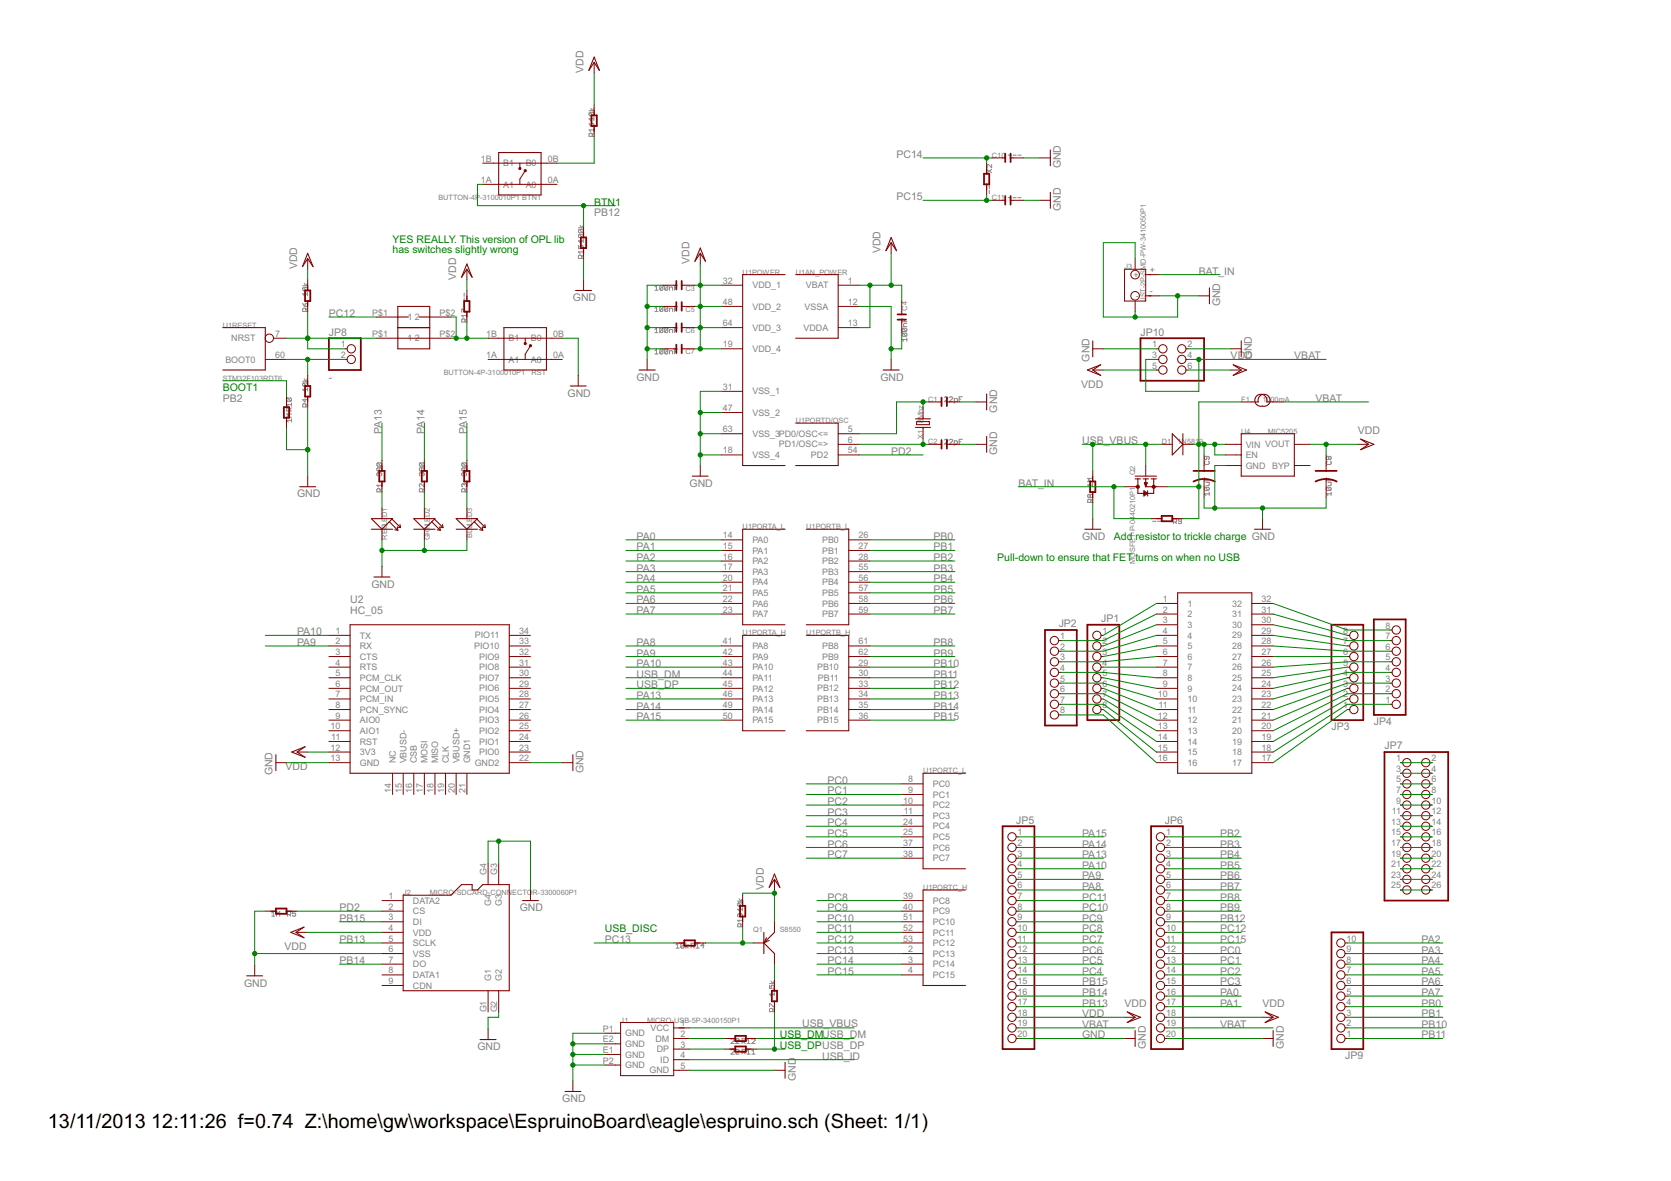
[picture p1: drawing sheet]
<svg xmlns="http://www.w3.org/2000/svg" width="297mm" height="210mm" viewBox="0 0 297 210" stroke-linecap="round" stroke-linejoin="round" font-family="sans-serif">
<defs><g id="words">
<g font-size="3.9">
<text x="8.5" y="200.4">13/11/2013</text>
<text x="26.9" y="200.4">12:11:26 f=0.74 Z:\home\gw\workspace\EspruinoBoard\eagle\espruino.sch (Sheet: 1/1)</text>
</g>
<g font-size="2.1" fill="#808080">
<text x="103.7" y="13" transform="rotate(-90 103.7 13)">VDD</text>
<text x="159.4" y="28.1">PC14</text>
<text x="188.6" y="29.9" transform="rotate(-90 188.6 29.9)">GND</text>
<text x="159.4" y="35.6">PC15</text>
<text x="105.6" y="38.4">PB12</text>
<text x="188.6" y="37.5" transform="rotate(-90 188.6 37.5)">GND</text>
<text x="52.8" y="47.9" transform="rotate(-90 52.8 47.9)">VDD</text>
<text x="122.6" y="46.9" transform="rotate(-90 122.6 46.9)">VDD</text>
<text x="156.5" y="45" transform="rotate(-90 156.5 45)">VDD</text>
<text x="81.1" y="49.7" transform="rotate(-90 81.1 49.7)">VDD</text>
<text x="101.8" y="53.5">GND</text>
<text x="213.1" y="48.8">BAT_IN</text>
<text x="58.5" y="59.6">JP8</text>
<text x="58.5" y="56.3">PC12</text>
<text x="202.7" y="59.6">JP10</text>
<text x="216.9" y="54.5" transform="rotate(-90 216.9 54.5)">GND</text>
<text x="193.7" y="64.3" transform="rotate(-90 193.7 64.3)">GND</text>
<text x="218.8" y="63.9">VDD</text>
<text x="222.5" y="63.9" transform="rotate(-90 222.5 63.9)">GND</text>
<text x="230.1" y="63.9">VBAT</text>
<text x="39.6" y="71.4">PB2</text>
<text x="58.5" y="67.7">-</text>
<text x="100.9" y="70.5">GND</text>
<text x="113.2" y="67.7">GND</text>
<text x="156.5" y="67.7">GND</text>
<text x="192.2" y="69">VDD</text>
<text x="233.8" y="71.4">VBAT</text>
<text x="67.9" y="77.1" transform="rotate(-90 67.9 77.1)">PA13</text>
<text x="75.4" y="77.1" transform="rotate(-90 75.4 77.1)">PA14</text>
<text x="83" y="77.1" transform="rotate(-90 83 77.1)">PA15</text>
<text x="177.3" y="73.3" transform="rotate(-90 177.3 73.3)">GND</text>
<text x="241.4" y="77.1">VDD</text>
<text x="158.4" y="80.9">PD2</text>
<text x="177.3" y="80.9" transform="rotate(-90 177.3 80.9)">GND</text>
<text x="192.4" y="79">USB_VBUS</text>
<text x="52.8" y="88.4">GND</text>
<text x="122.6" y="86.5">GND</text>
<text x="181" y="86.5">BAT_IN</text>
<text x="113.2" y="95.9">PA0</text>
<text x="166" y="95.9">PB0</text>
<text x="192.4" y="95.9">GND</text>
<text x="113.2" y="101.6">PA3</text>
<text x="113.2" y="99.7">PA2</text>
<text x="113.2" y="97.8">PA1</text>
<text x="166" y="97.8">PB1</text>
<text x="166" y="99.7">PB2</text>
<text x="166" y="101.6">PB3</text>
<text x="62.2" y="107.3">U2</text>
<text x="66" y="104.4">GND</text>
<text x="113.2" y="103.5">PA4</text>
<text x="113.2" y="105.4">PA5</text>
<text x="113.2" y="107.3">PA6</text>
<text x="166" y="103.5">PB4</text>
<text x="166" y="105.4">PB5</text>
<text x="166" y="107.3">PB6</text>
<text x="52.8" y="112.9">PA10</text>
<text x="62.2" y="109.1">HC_05</text>
<text x="113.2" y="109.1">PA7</text>
<text x="166" y="109.1">PB7</text>
<text x="188.2" y="111.5">JP2</text>
<text x="195.7" y="110.6">JP1</text>
<text x="52.8" y="114.8">PA9</text>
<text x="113.2" y="114.8">PA8</text>
<text x="113.2" y="116.7">PA9</text>
<text x="113.2" y="118.6">PA10</text>
<text x="166" y="118.6">PB10</text>
<text x="166" y="114.8">PB8</text>
<text x="166" y="116.7">PB9</text>
<text x="113.2" y="120.5">USB_DM</text>
<text x="113.2" y="122.3">USB_DP</text>
<text x="113.2" y="124.2">PA13</text>
<text x="166" y="120.5">PB11</text>
<text x="166" y="124.2">PB13</text>
<text x="166" y="122.3">PB12</text>
<text x="113.2" y="126.1">PA14</text>
<text x="113.2" y="128">PA15</text>
<text x="166" y="128">PB15</text>
<text x="166" y="126.1">PB14</text>
<text x="236.7" y="129.8">JP3</text>
<text x="244.2" y="128.8">JP4</text>
<text x="48.5" y="137.8" transform="rotate(-90 48.5 137.8)">GND</text>
<text x="50.7" y="136.9">VDD</text>
<text x="103.7" y="137.4" transform="rotate(-90 103.7 137.4)">GND</text>
<text x="246.1" y="133.2">JP7</text>
<text x="147.1" y="139.3">PC0</text>
<text x="147.1" y="141.2">PC1</text>
<text x="147.1" y="143.1">PC2</text>
<text x="147.1" y="146.9">PC4</text>
<text x="147.1" y="148.7">PC5</text>
<text x="147.1" y="145">PC3</text>
<text x="180.7" y="146.4">JP5</text>
<text x="192.4" y="148.7">PA15</text>
<text x="207.1" y="146.4">JP6</text>
<text x="216.9" y="148.7">PB2</text>
<text x="147.1" y="150.6">PC6</text>
<text x="147.1" y="152.5">PC7</text>
<text x="192.4" y="154.4">PA10</text>
<text x="192.4" y="152.5">PA13</text>
<text x="192.4" y="150.6">PA14</text>
<text x="216.9" y="150.6">PB3</text>
<text x="216.9" y="152.5">PB4</text>
<text x="216.9" y="154.4">PB5</text>
<text x="60.4" y="161.9">PD2</text>
<text x="92.4" y="161.9">GND</text>
<text x="135.8" y="158.2" transform="rotate(-90 135.8 158.2)">VDD</text>
<text x="147.1" y="160.1">PC8</text>
<text x="147.1" y="161.9">PC9</text>
<text x="192.4" y="158.2">PA8</text>
<text x="192.4" y="156.3">PA9</text>
<text x="192.4" y="161.9">PC10</text>
<text x="192.4" y="160.1">PC11</text>
<text x="216.9" y="156.3">PB6</text>
<text x="216.9" y="158.2">PB7</text>
<text x="216.9" y="160.1">PB8</text>
<text x="216.9" y="161.9">PB9</text>
<text x="60.4" y="163.8">PB15</text>
<text x="60.4" y="167.6">PB13</text>
<text x="107.5" y="167.6">PC13</text>
<text x="147.1" y="163.8">PC10</text>
<text x="147.1" y="165.7">PC11</text>
<text x="147.1" y="167.6">PC12</text>
<text x="192.4" y="165.7">PC8</text>
<text x="192.4" y="167.6">PC7</text>
<text x="192.4" y="163.8">PC9</text>
<text x="216.9" y="167.6">PC15</text>
<text x="216.9" y="163.8">PB12</text>
<text x="216.9" y="165.7">PC12</text>
<text x="252.7" y="167.6">PA2</text>
<text x="50.6" y="168.9">VDD</text>
<text x="60.4" y="171.4">PB14</text>
<text x="147.1" y="169.5">PC13</text>
<text x="147.1" y="171.4">PC14</text>
<text x="147.1" y="173.3">PC15</text>
<text x="192.4" y="173.3">PC4</text>
<text x="192.4" y="171.4">PC5</text>
<text x="192.4" y="169.5">PC6</text>
<text x="216.9" y="169.5">PC0</text>
<text x="216.9" y="171.4">PC1</text>
<text x="216.9" y="173.3">PC2</text>
<text x="252.7" y="169.5">PA3</text>
<text x="252.7" y="171.4">PA4</text>
<text x="252.7" y="173.3">PA5</text>
<text x="43.4" y="175.3">GND</text>
<text x="192.4" y="175.1">PB15</text>
<text x="192.4" y="177">PB14</text>
<text x="192.4" y="178.9">PB13</text>
<text x="199.9" y="178.9">VDD</text>
<text x="216.9" y="175.1">PC3</text>
<text x="216.9" y="178.9">PA1</text>
<text x="216.9" y="177">PA0</text>
<text x="224.4" y="178.9">VDD</text>
<text x="252.7" y="175.1">PA6</text>
<text x="252.7" y="177">PA7</text>
<text x="252.7" y="178.9">PB0</text>
<text x="142.6" y="182.5">USB_VBUS</text>
<text x="192.4" y="184.6">GND</text>
<text x="192.4" y="180.8">VDD</text>
<text x="192.4" y="182.7">VBAT</text>
<text x="216.9" y="182.7">VBAT</text>
<text x="252.7" y="182.7">PB10</text>
<text x="252.7" y="184.6">PB11</text>
<text x="252.7" y="180.8">PB1</text>
<text x="84.9" y="186.6">GND</text>
<text x="146.2" y="188.3">USB_ID</text>
<text x="203.7" y="186.5" transform="rotate(-90 203.7 186.5)">GND</text>
<text x="228.2" y="186.5" transform="rotate(-90 228.2 186.5)">GND</text>
<text x="239.1" y="188.2">JP9</text>
<text x="100" y="195.9">GND</text>
<text x="141.4" y="192.1" transform="rotate(-90 141.4 192.1)">GND</text>
</g>
<g font-size="2.1" fill="#008000">
<text x="105.6" y="36.5">BTN1</text>
<text x="69.8" y="43.1">YES REALLY. This version of OPL lib</text>
<text x="69.8" y="45">has switches slightly wrong</text>
<text x="39.6" y="69.5">BOOT1</text>
<text x="198" y="95.9">Add resistor to trickle charge GND</text>
<text x="177.3" y="99.7">Pull-down to ensure that FET turns on when no USB</text>
<text x="107.5" y="165.7">USB_DISC</text>
<text x="138.6" y="184.6">USB_DMUSB_DM</text>
<text x="138.6" y="186.5">USB_DPUSB_DP</text>
</g>
<g font-size="1.8" fill="#808080">
<text x="85.5" y="28.7">1B</text>
<text x="89.4" y="29.6">B1</text>
<text x="93.4" y="29.6">B0</text>
<text x="97.4" y="28.7">0B</text>
<text x="85.5" y="32.5">1A</text>
<text x="89.4" y="33.3">A1</text>
<text x="93.4" y="33.3">A0</text>
<text x="97.4" y="32.5">0A</text>
<text x="128.5" y="50.4">32</text>
<text x="133.7" y="51.3">VDD_1</text>
<text x="143.3" y="51.2">VBAT</text>
<text x="150.7" y="50.4">1</text>
<text x="201.5" y="49.4">+</text>
<text x="201.9" y="53.1">-</text>
<text x="204.4" y="48.5">+</text>
<text x="204.4" y="52.3">-</text>
<text x="48.9" y="59.9">7</text>
<text x="66.2" y="59.9">P$1</text>
<text x="66.2" y="56.1">P$1</text>
<text x="72.5" y="56.9">1</text>
<text x="73.8" y="56.9">2</text>
<text x="78.1" y="59.9">P$2</text>
<text x="78.1" y="56.1">P$2</text>
<text x="86.4" y="59.9">1B</text>
<text x="98.3" y="59.9">0B</text>
<text x="128.5" y="54.2">48</text>
<text x="128.5" y="58">64</text>
<text x="133.7" y="55">VDD_2</text>
<text x="133.7" y="58.8">VDD_3</text>
<text x="142.8" y="58.8">VDDA</text>
<text x="143" y="55">VSSA</text>
<text x="150.7" y="54.2">12</text>
<text x="150.7" y="58">13</text>
<text x="40.1" y="64.4">BOOT0</text>
<text x="41.1" y="60.7">NRST</text>
<text x="48.9" y="63.6">60</text>
<text x="60.6" y="61.7">1</text>
<text x="60.6" y="63.6">2</text>
<text x="72.5" y="60.7">1</text>
<text x="73.8" y="60.7">2</text>
<text x="86.4" y="63.6">1A</text>
<text x="90.4" y="64.5">A1</text>
<text x="90.4" y="60.7">B1</text>
<text x="94.4" y="64.4">A0</text>
<text x="94.4" y="60.7">B0</text>
<text x="98.3" y="63.6">0A</text>
<text x="128.5" y="61.7">19</text>
<text x="133.7" y="62.6">VDD_4</text>
<text x="204.8" y="61.7">1</text>
<text x="204.8" y="63.6">3</text>
<text x="204.8" y="65.5">5</text>
<text x="211.1" y="61.7">2</text>
<text x="211.1" y="63.6">4</text>
<text x="211.1" y="65.5">6</text>
<text x="128.5" y="69.3">31</text>
<text x="133.7" y="70.1">VSS_1</text>
<text x="128.5" y="73.1">47</text>
<text x="128.5" y="76.8">63</text>
<text x="133.7" y="73.9">VSS_2</text>
<text x="133.7" y="77.7">VSS_3PD0/OSC&lt;=</text>
<text x="150.7" y="76.8">5</text>
<text x="128.5" y="80.6">18</text>
<text x="133.7" y="81.4">VSS_4</text>
<text x="138.4" y="79.5">PD1/OSC=&gt;</text>
<text x="144.2" y="81.4">PD2</text>
<text x="150.7" y="78.7">6</text>
<text x="150.7" y="80.6">54</text>
<text x="221.4" y="79.5">VIN VOUT</text>
<text x="221.4" y="83.3">GND BYP</text>
<text x="221.4" y="81.4">EN</text>
<text x="128.5" y="95.7">14</text>
<text x="152.6" y="95.7">26</text>
<text x="128.5" y="97.6">15</text>
<text x="128.5" y="99.5">16</text>
<text x="128.5" y="101.3">17</text>
<text x="133.7" y="96.5">PA0</text>
<text x="133.7" y="98.4">PA1</text>
<text x="133.7" y="100.3">PA2</text>
<text x="146.1" y="96.5">PB0</text>
<text x="146.1" y="98.4">PB1</text>
<text x="146.1" y="100.3">PB2</text>
<text x="152.6" y="97.6">27</text>
<text x="152.6" y="99.5">28</text>
<text x="152.6" y="101.3">55</text>
<text x="128.5" y="103.2">20</text>
<text x="128.5" y="105.1">21</text>
<text x="128.5" y="107">22</text>
<text x="133.7" y="102.2">PA3</text>
<text x="133.7" y="104.1">PA4</text>
<text x="133.7" y="105.9">PA5</text>
<text x="133.7" y="107.8">PA6</text>
<text x="146.1" y="102.2">PB3</text>
<text x="146.1" y="104">PB4</text>
<text x="146.1" y="105.9">PB5</text>
<text x="146.1" y="107.8">PB6</text>
<text x="152.6" y="103.2">56</text>
<text x="152.6" y="105.1">57</text>
<text x="152.6" y="107">58</text>
<text x="206.7" y="107">1</text>
<text x="211.1" y="107.8">1</text>
<text x="219" y="107.8">32</text>
<text x="224.3" y="107">32</text>
<text x="59.6" y="112.7">1</text>
<text x="64" y="113.5">TX</text>
<text x="84.4" y="113.5">PIO11</text>
<text x="92.3" y="112.7">34</text>
<text x="128.5" y="108.9">23</text>
<text x="133.7" y="109.7">PA7</text>
<text x="146.1" y="109.7">PB7</text>
<text x="152.6" y="108.9">59</text>
<text x="188.4" y="113.6">1</text>
<text x="196" y="112.7">1</text>
<text x="206.7" y="108.9">2</text>
<text x="206.7" y="110.8">3</text>
<text x="206.7" y="112.7">4</text>
<text x="211.1" y="109.7">2</text>
<text x="211.1" y="111.6">3</text>
<text x="211.1" y="113.5">4</text>
<text x="219" y="113.5">29</text>
<text x="219" y="111.6">30</text>
<text x="219" y="109.7">31</text>
<text x="224.3" y="112.7">29</text>
<text x="224.3" y="110.8">30</text>
<text x="224.3" y="108.9">31</text>
<text x="238.8" y="112.7">8</text>
<text x="246.3" y="113.6">7</text>
<text x="246.3" y="111.7">8</text>
<text x="59.6" y="114.5">2</text>
<text x="59.6" y="116.4">3</text>
<text x="59.6" y="118.3">4</text>
<text x="64" y="115.4">RX</text>
<text x="64" y="117.3">CTS</text>
<text x="64" y="119.1">RTS</text>
<text x="84.3" y="115.4">PIO10</text>
<text x="85.2" y="119.1">PIO8</text>
<text x="85.2" y="117.2">PIO9</text>
<text x="92.3" y="118.3">31</text>
<text x="92.3" y="116.4">32</text>
<text x="92.3" y="114.5">33</text>
<text x="128.5" y="114.5">41</text>
<text x="128.5" y="116.4">42</text>
<text x="128.5" y="118.3">43</text>
<text x="133.7" y="115.4">PA8</text>
<text x="133.7" y="117.3">PA9</text>
<text x="133.7" y="119.1">PA10</text>
<text x="145.2" y="119.1">PB10</text>
<text x="146.1" y="115.4">PB8</text>
<text x="146.1" y="117.2">PB9</text>
<text x="152.6" y="114.5">61</text>
<text x="152.6" y="116.4">62</text>
<text x="152.6" y="118.3">29</text>
<text x="188.4" y="115.5">2</text>
<text x="188.4" y="117.4">3</text>
<text x="188.4" y="119.3">4</text>
<text x="196" y="114.5">2</text>
<text x="196" y="116.4">3</text>
<text x="196" y="118.3">4</text>
<text x="206.7" y="114.5">5</text>
<text x="206.7" y="116.4">6</text>
<text x="206.7" y="118.3">7</text>
<text x="211.1" y="115.4">5</text>
<text x="211.1" y="117.3">6</text>
<text x="211.1" y="119.1">7</text>
<text x="219" y="119.1">26</text>
<text x="219" y="117.2">27</text>
<text x="219" y="115.4">28</text>
<text x="224.3" y="118.3">26</text>
<text x="224.3" y="116.4">27</text>
<text x="224.3" y="114.5">28</text>
<text x="238.8" y="118.3">5</text>
<text x="238.8" y="116.4">6</text>
<text x="238.8" y="114.5">7</text>
<text x="246.3" y="119.3">4</text>
<text x="246.3" y="117.4">5</text>
<text x="246.3" y="115.5">6</text>
<text x="59.6" y="120.2">5</text>
<text x="59.6" y="122.1">6</text>
<text x="59.6" y="124">7</text>
<text x="59.6" y="125.9">8</text>
<text x="64" y="121">PCM_CLK</text>
<text x="64" y="122.9">PCM_OUT</text>
<text x="64" y="124.8">PCM_IN</text>
<text x="85.2" y="124.8">PIO5</text>
<text x="85.2" y="122.9">PIO6</text>
<text x="85.2" y="121">PIO7</text>
<text x="92.3" y="125.9">27</text>
<text x="92.3" y="124">28</text>
<text x="92.3" y="122.1">29</text>
<text x="92.3" y="120.2">30</text>
<text x="128.5" y="120.2">44</text>
<text x="128.5" y="122.1">45</text>
<text x="128.5" y="124">46</text>
<text x="128.5" y="125.9">49</text>
<text x="133.7" y="121">PA11</text>
<text x="133.7" y="122.9">PA12</text>
<text x="133.7" y="124.8">PA13</text>
<text x="145.2" y="122.9">PB12</text>
<text x="145.2" y="124.8">PB13</text>
<text x="145.4" y="121">PB11</text>
<text x="152.6" y="120.2">30</text>
<text x="152.6" y="122.1">33</text>
<text x="152.6" y="124">34</text>
<text x="152.6" y="125.9">35</text>
<text x="188.4" y="121.1">5</text>
<text x="188.4" y="123">6</text>
<text x="188.4" y="124.9">7</text>
<text x="196" y="120.2">5</text>
<text x="196" y="122.1">6</text>
<text x="196" y="124">7</text>
<text x="196" y="125.9">8</text>
<text x="205.8" y="124">10</text>
<text x="205.9" y="125.9">11</text>
<text x="206.7" y="120.2">8</text>
<text x="206.7" y="122.1">9</text>
<text x="211.1" y="121">8</text>
<text x="211.1" y="122.9">9</text>
<text x="211.1" y="124.8">10</text>
<text x="219" y="124.8">23</text>
<text x="219" y="122.9">24</text>
<text x="219" y="121">25</text>
<text x="224.3" y="125.9">22</text>
<text x="224.3" y="124">23</text>
<text x="224.3" y="122.1">24</text>
<text x="224.3" y="120.2">25</text>
<text x="238.8" y="125.9">1</text>
<text x="238.8" y="124">2</text>
<text x="238.8" y="122.1">3</text>
<text x="238.8" y="120.2">4</text>
<text x="246.3" y="124.9">1</text>
<text x="246.3" y="123">2</text>
<text x="246.3" y="121.1">3</text>
<text x="58.7" y="129.6">10</text>
<text x="58.9" y="131.5">11</text>
<text x="59.6" y="127.7">9</text>
<text x="64" y="126.7">PCN_SYNC</text>
<text x="64" y="128.6">AIO0</text>
<text x="64" y="130.5">AIO1</text>
<text x="85.2" y="130.4">PIO2</text>
<text x="85.2" y="128.6">PIO3</text>
<text x="85.2" y="126.7">PIO4</text>
<text x="92.3" y="131.5">24</text>
<text x="92.3" y="129.6">25</text>
<text x="92.3" y="127.7">26</text>
<text x="128.5" y="127.7">50</text>
<text x="133.7" y="126.7">PA14</text>
<text x="133.7" y="128.6">PA15</text>
<text x="145.2" y="126.7">PB14</text>
<text x="145.2" y="128.6">PB15</text>
<text x="152.6" y="127.7">36</text>
<text x="188.4" y="126.8">8</text>
<text x="205.8" y="127.7">12</text>
<text x="205.8" y="129.6">13</text>
<text x="205.8" y="131.5">14</text>
<text x="211.1" y="126.7">11</text>
<text x="211.1" y="128.6">12</text>
<text x="211.1" y="130.5">13</text>
<text x="219" y="130.4">20</text>
<text x="219" y="128.6">21</text>
<text x="219" y="126.7">22</text>
<text x="224.3" y="131.5">19</text>
<text x="224.3" y="129.6">20</text>
<text x="224.3" y="127.7">21</text>
<text x="58.7" y="133.4">12</text>
<text x="58.7" y="135.3">13</text>
<text x="64" y="132.3">RST</text>
<text x="64" y="134.2">3V3</text>
<text x="64" y="136.1">GND</text>
<text x="70.3" y="135.7" transform="rotate(-90 70.3 135.7)">NC</text>
<text x="72.2" y="135.7" transform="rotate(-90 72.2 135.7)">VBUSD-</text>
<text x="74.1" y="135.7" transform="rotate(-90 74.1 135.7)">CSB</text>
<text x="76" y="135.7" transform="rotate(-90 76 135.7)">MOSI</text>
<text x="77.9" y="135.7" transform="rotate(-90 77.9 135.7)">MISO</text>
<text x="79.8" y="135.7" transform="rotate(-90 79.8 135.7)">CLK</text>
<text x="81.7" y="135.7" transform="rotate(-90 81.7 135.7)">VBUSD+</text>
<text x="83.5" y="135.7" transform="rotate(-90 83.5 135.7)">GND1</text>
<text x="84.4" y="136.1">GND2</text>
<text x="85.2" y="134.2">PIO0</text>
<text x="85.2" y="132.3">PIO1</text>
<text x="92.3" y="135.3">22</text>
<text x="92.3" y="133.4">23</text>
<text x="205.8" y="133.4">15</text>
<text x="205.8" y="135.3">16</text>
<text x="211.1" y="132.3">14</text>
<text x="211.1" y="134.2">15</text>
<text x="211.1" y="136.1">16</text>
<text x="219" y="136.1">17</text>
<text x="219" y="134.2">18</text>
<text x="219" y="132.3">19</text>
<text x="224.3" y="135.3">17</text>
<text x="224.3" y="133.4">18</text>
<text x="248.2" y="135.3">1</text>
<text x="248.2" y="137.2">3</text>
<text x="254.4" y="135.3">2</text>
<text x="254.4" y="137.2">4</text>
<text x="69.5" y="140.9" transform="rotate(-90 69.5 140.9)">14</text>
<text x="71.4" y="140.9" transform="rotate(-90 71.4 140.9)">15</text>
<text x="73.3" y="140.9" transform="rotate(-90 73.3 140.9)">16</text>
<text x="75.2" y="140.9" transform="rotate(-90 75.2 140.9)">17</text>
<text x="77.1" y="140.9" transform="rotate(-90 77.1 140.9)">18</text>
<text x="78.9" y="140.9" transform="rotate(-90 78.9 140.9)">19</text>
<text x="80.8" y="140.9" transform="rotate(-90 80.8 140.9)">20</text>
<text x="82.7" y="140.9" transform="rotate(-90 82.7 140.9)">21</text>
<text x="160.6" y="142.8">10</text>
<text x="161.4" y="139.1">8</text>
<text x="161.4" y="140.9">9</text>
<text x="165.8" y="139.9">PC0</text>
<text x="165.8" y="141.8">PC1</text>
<text x="165.8" y="143.7">PC2</text>
<text x="248.2" y="139.1">5</text>
<text x="248.2" y="140.9">7</text>
<text x="248.2" y="142.8">9</text>
<text x="254.4" y="139.1">6</text>
<text x="254.4" y="140.9">8</text>
<text x="254.4" y="142.8">10</text>
<text x="160.6" y="146.6">24</text>
<text x="160.6" y="148.5">25</text>
<text x="160.7" y="144.7">11</text>
<text x="165.8" y="145.5">PC3</text>
<text x="165.8" y="147.4">PC4</text>
<text x="165.8" y="149.3">PC5</text>
<text x="180.9" y="148.5">1</text>
<text x="207.3" y="148.5">1</text>
<text x="247.3" y="146.6">13</text>
<text x="247.3" y="148.5">15</text>
<text x="247.4" y="144.7">11</text>
<text x="254.4" y="144.7">12</text>
<text x="254.4" y="146.6">14</text>
<text x="254.4" y="148.5">16</text>
<text x="86.5" y="155.5" transform="rotate(-90 86.5 155.5)">G4</text>
<text x="88.4" y="155.5" transform="rotate(-90 88.4 155.5)">G3</text>
<text x="160.6" y="150.4">37</text>
<text x="160.6" y="152.3">38</text>
<text x="165.8" y="151.2">PC6</text>
<text x="165.8" y="153.1">PC7</text>
<text x="180.9" y="150.4">2</text>
<text x="180.9" y="152.3">3</text>
<text x="180.9" y="154.1">4</text>
<text x="207.3" y="150.4">2</text>
<text x="207.3" y="152.3">3</text>
<text x="207.3" y="154.1">4</text>
<text x="247.3" y="150.4">17</text>
<text x="247.3" y="152.3">19</text>
<text x="247.3" y="154.1">21</text>
<text x="254.4" y="150.4">18</text>
<text x="254.4" y="152.3">20</text>
<text x="254.4" y="154.1">22</text>
<text x="69" y="159.8">1</text>
<text x="69" y="161.7">2</text>
<text x="73.4" y="160.6">DATA2</text>
<text x="87.3" y="161.1" transform="rotate(-90 87.3 161.1)">G4</text>
<text x="89.2" y="161.1" transform="rotate(-90 89.2 161.1)">G3</text>
<text x="160.6" y="159.8">39</text>
<text x="160.6" y="161.7">40</text>
<text x="165.8" y="160.6">PC8</text>
<text x="180.9" y="156">5</text>
<text x="180.9" y="157.9">6</text>
<text x="180.9" y="159.8">7</text>
<text x="180.9" y="161.7">8</text>
<text x="207.3" y="156">5</text>
<text x="207.3" y="157.9">6</text>
<text x="207.3" y="159.8">7</text>
<text x="207.3" y="161.7">8</text>
<text x="247.3" y="156">23</text>
<text x="247.3" y="157.9">25</text>
<text x="254.4" y="156">24</text>
<text x="254.4" y="157.9">26</text>
<text x="69" y="163.6">3</text>
<text x="69" y="165.5">4</text>
<text x="69" y="167.3">5</text>
<text x="73.4" y="162.5">CS</text>
<text x="73.4" y="164.4">DI</text>
<text x="73.4" y="166.3">VDD</text>
<text x="160.6" y="163.6">51</text>
<text x="160.6" y="165.5">52</text>
<text x="160.6" y="167.3">53</text>
<text x="165.8" y="162.5">PC9</text>
<text x="165.8" y="164.4">PC10</text>
<text x="165.8" y="166.3">PC11</text>
<text x="180.9" y="163.6">9</text>
<text x="180.9" y="165.5">10</text>
<text x="180.9" y="167.3">11</text>
<text x="207.3" y="163.6">9</text>
<text x="207.3" y="165.5">10</text>
<text x="207.3" y="167.3">11</text>
<text x="239.4" y="167.3">10</text>
<text x="69" y="169.2">6</text>
<text x="69" y="171.1">7</text>
<text x="69" y="173">8</text>
<text x="73.4" y="168.2">SCLK</text>
<text x="73.4" y="170.1">VSS</text>
<text x="73.4" y="171.9">DO</text>
<text x="73.4" y="173.8">DATA1</text>
<text x="161.4" y="169.2">2</text>
<text x="161.4" y="171.1">3</text>
<text x="161.4" y="173">4</text>
<text x="165.8" y="170.1">PC13</text>
<text x="165.8" y="171.9">PC14</text>
<text x="165.8" y="173.8">PC15</text>
<text x="165.8" y="168.2">PC12</text>
<text x="180.9" y="169.2">12</text>
<text x="180.9" y="171.1">13</text>
<text x="180.9" y="173">14</text>
<text x="207.3" y="169.2">12</text>
<text x="207.3" y="171.1">13</text>
<text x="207.3" y="173">14</text>
<text x="239.4" y="173">7</text>
<text x="239.4" y="171.1">8</text>
<text x="239.4" y="169.2">9</text>
<text x="69" y="174.9">9</text>
<text x="73.4" y="175.7">CDN</text>
<text x="86.5" y="179.9" transform="rotate(-90 86.5 179.9)">G1</text>
<text x="87.3" y="174.4" transform="rotate(-90 87.3 174.4)">G1</text>
<text x="88.4" y="179.9" transform="rotate(-90 88.4 179.9)">G2</text>
<text x="89.2" y="174.4" transform="rotate(-90 89.2 174.4)">G2</text>
<text x="180.9" y="174.9">15</text>
<text x="180.9" y="176.8">16</text>
<text x="180.9" y="178.7">17</text>
<text x="207.3" y="174.9">15</text>
<text x="207.3" y="176.8">16</text>
<text x="207.3" y="178.7">17</text>
<text x="239.4" y="178.7">4</text>
<text x="239.4" y="176.8">5</text>
<text x="239.4" y="174.9">6</text>
<text x="107.2" y="185.3">E2</text>
<text x="107.2" y="183.4">P1</text>
<text x="111.1" y="184.2">GND</text>
<text x="115.6" y="183.2">VCC</text>
<text x="116.5" y="185.1">DM</text>
<text x="121" y="182.4">1</text>
<text x="121" y="184.3">2</text>
<text x="180.9" y="180.5">18</text>
<text x="180.9" y="182.4">19</text>
<text x="180.9" y="184.3">20</text>
<text x="207.3" y="180.5">18</text>
<text x="207.3" y="182.4">19</text>
<text x="207.3" y="184.3">20</text>
<text x="239.4" y="184.3">1</text>
<text x="239.4" y="182.4">2</text>
<text x="239.4" y="180.5">3</text>
<text x="107.2" y="187.1">E1</text>
<text x="107.2" y="189">P2</text>
<text x="111.1" y="188">GND</text>
<text x="111.1" y="186.1">GND</text>
<text x="111.1" y="189.9">GND</text>
<text x="115.5" y="190.8">GND</text>
<text x="116.8" y="187">DP</text>
<text x="117.4" y="188.9">ID</text>
<text x="121" y="186.2">3</text>
<text x="121" y="188.1">4</text>
<text x="121" y="190">5</text>
</g>
<g font-size="1.5" fill="#808080">
<text x="176.3" y="28.1">C10</text>
<text x="77.9" y="35.6">BUTTON-4P-3100010P1 BTN1</text>
<text x="176.3" y="35.6">C11</text>
<text x="199.9" y="47.9">J3</text>
<text x="121.9" y="51.6">C3</text>
<text x="132" y="48.8">U1POWER</text>
<text x="141.4" y="48.8">U1AN_POWER</text>
<text x="203.7" y="53.5" transform="rotate(-90 203.7 53.5)">JST-2P-SMD-PW-3410050P1</text>
<text x="39.6" y="58.2">U1RESET</text>
<text x="121.9" y="55.4">C5</text>
<text x="121.9" y="59.2">C6</text>
<text x="161.3" y="55.2" transform="rotate(-90 161.3 55.2)">C4</text>
<text x="121.9" y="63">C7</text>
<text x="39.6" y="67.7">STM32F103RDT6</text>
<text x="78.9" y="66.7">BUTTON-4P-3100010P1</text>
<text x="94.5" y="66.7">RST</text>
<text x="165" y="71.4">C1</text>
<text x="220.6" y="71.4">F1</text>
<text x="224.4" y="71.4">1000mA</text>
<text x="141.4" y="75.2">U1PORTD/OSC</text>
<text x="164.1" y="75.2" transform="rotate(-90 164.1 75.2)">8Mhz</text>
<text x="220.6" y="77.1">U4</text>
<text x="225.4" y="77.1">MIC5205</text>
<text x="164.1" y="78" transform="rotate(-90 164.1 78)">X1</text>
<text x="165" y="79">C2</text>
<text x="206.5" y="79">D1</text>
<text x="209.3" y="79">1N581</text>
<text x="213.2" y="79">9</text>
<text x="201.8" y="84.5" transform="rotate(-90 201.8 84.5)">Q2</text>
<text x="68.9" y="95.9" transform="rotate(-90 68.9 95.9)">REDLE</text>
<text x="68.9" y="92" transform="rotate(-90 68.9 92)">D1</text>
<text x="76.4" y="92" transform="rotate(-90 76.4 92)">D2</text>
<text x="83.9" y="95.7" transform="rotate(-90 83.9 95.7)">BLULE</text>
<text x="83.9" y="92" transform="rotate(-90 83.9 92)">D3</text>
<text x="132" y="94.1">U1PORTA_L</text>
<text x="143.3" y="94.1">U1PORTB_L</text>
<text x="76.4" y="96" transform="rotate(-90 76.4 96)">GRNLE</text>
<text x="201.8" y="100.3" transform="rotate(-90 201.8 100.3)">MOSFET-P-0440210P1</text>
<text x="132" y="112.9">U1PORTA_H</text>
<text x="143.3" y="112.9">U1PORTB_H</text>
<text x="164.1" y="137.4">U1PORTC_L</text>
<text x="71.7" y="159.1">J2</text>
<text x="76.4" y="159.1">MICRO-SDCARD-CONNECTOR-3300060P1</text>
<text x="164.1" y="158.2">U1PORTC_H</text>
<text x="133.9" y="165.7">Q1</text>
<text x="138.6" y="165.7">S8550</text>
<text x="110.3" y="181.7">J1</text>
<text x="115" y="181.7">MICRO-USB-5P-3400150P1</text>
</g>
</g></defs>
<g fill="#808080" stroke="#808080" stroke-width=".18">
<path d="M67 84.4l.1 .2z"/>
<path d="M67 84.2v.2z"/>
<path d="M67 84.2l.1-.2z"/>
<path d="M67.1 84h.2z"/>
<path d="M67.3 84l.1 .2z"/>
<path d="M67.4 84.2v.1z"/>
<path d="M67.4 84.2l.2-.2z"/>
<path d="M67.6 84h.1z"/>
<path d="M67.7 84l.2 .2z"/>
<path d="M67.9 84.2v.2z"/>
<path d="M67.9 84.4l-.2 .2z"/>
<path d="M67.7 83.7l.2-.1z"/>
<path d="M67.9 83.3v.3z"/>
<path d="M67.7 83.1l.2 .2z"/>
<path d="M67.1 83.1h.6z"/>
<path d="M67.1 83.1l-.1 .2z"/>
<path d="M67 83.3v.3z"/>
<path d="M67 83.6l.1 .1z"/>
<path d="M67.1 83.7h.2z"/>
<path d="M67.4 83.6l-.1 .1z"/>
<path d="M67.4 83.1v.5z"/>
<path d="M67.1 82.8h.6z"/>
<path d="M67 82.7l.1 .1z"/>
<path d="M67 82.4v.3z"/>
<path d="M67 82.4l.1-.1z"/>
<path d="M67.1 82.3h.6z"/>
<path d="M67.7 82.3l.2 .1z"/>
<path d="M67.9 82.4v.3z"/>
<path d="M67.9 82.7l-.2 .1z"/>
<path d="M67.1 82.3l.6 .5z"/>
<path d="M74.5 84.4l.2 .2z"/>
<path d="M74.5 84.2v.2z"/>
<path d="M74.7 84l-.2 .2z"/>
<path d="M74.7 84h.1z"/>
<path d="M74.8 84l.2 .2z"/>
<path d="M75 84.2v.1z"/>
<path d="M75 84.2l.1-.2z"/>
<path d="M75.1 84h.1z"/>
<path d="M75.2 84l.2 .2z"/>
<path d="M75.4 84.2v.2z"/>
<path d="M75.4 84.4l-.2 .2z"/>
<path d="M75.2 83.7l.2-.1z"/>
<path d="M75.4 83.3v.3z"/>
<path d="M75.2 83.1l.2 .2z"/>
<path d="M74.7 83.1h.5z"/>
<path d="M74.7 83.1l-.2 .2z"/>
<path d="M74.5 83.3v.3z"/>
<path d="M74.5 83.6l.2 .1z"/>
<path d="M74.7 83.7h.1z"/>
<path d="M74.8 83.7l.2-.1z"/>
<path d="M75 83.1v.5z"/>
<path d="M74.7 82.8h.5z"/>
<path d="M74.5 82.7l.2 .1z"/>
<path d="M74.5 82.4v.3z"/>
<path d="M74.7 82.3l-.2 .1z"/>
<path d="M74.7 82.3h.5z"/>
<path d="M75.2 82.3l.2 .1z"/>
<path d="M75.4 82.4v.3z"/>
<path d="M75.4 82.7l-.2 .1z"/>
<path d="M74.7 82.3l.5 .5z"/>
<path d="M82.1 84.4l.1 .2z"/>
<path d="M82.1 84.2v.2z"/>
<path d="M82.1 84.2l.1-.2z"/>
<path d="M82.2 84h.2z"/>
<path d="M82.4 84l.1 .2z"/>
<path d="M82.5 84.2v.1z"/>
<path d="M82.5 84.2l.2-.2z"/>
<path d="M82.7 84h.1z"/>
<path d="M82.8 84l.1 .2z"/>
<path d="M82.9 84.2v.2z"/>
<path d="M82.9 84.4l-.1 .2z"/>
<path d="M82.9 83.6l-.1 .1z"/>
<path d="M82.9 83.3v.3z"/>
<path d="M82.8 83.1l.1 .2z"/>
<path d="M82.2 83.1h.6z"/>
<path d="M82.2 83.1l-.1 .2z"/>
<path d="M82.1 83.3v.3z"/>
<path d="M82.1 83.6l.1 .1z"/>
<path d="M82.2 83.7h.2z"/>
<path d="M82.5 83.6l-.1 .1z"/>
<path d="M82.5 83.1v.5z"/>
<path d="M82.2 82.8h.6z"/>
<path d="M82.1 82.7l.1 .1z"/>
<path d="M82.1 82.4v.3z"/>
<path d="M82.1 82.4l.1-.1z"/>
<path d="M82.2 82.3h.6z"/>
<path d="M82.8 82.3l.1 .1z"/>
<path d="M82.9 82.4v.3z"/>
<path d="M82.9 82.7l-.1 .1z"/>
<path d="M82.2 82.3l.6 .5z"/>
<path d="M53.8 69.2l.3 .3z"/>
<path d="M53.8 69.2h.9z"/>
<path d="M54.7 68.9v.6z"/>
<path d="M53.9 68.6h.6z"/>
<path d="M53.8 68.5l.1 .1z"/>
<path d="M53.8 68.2v.3z"/>
<path d="M53.8 68.2l.1-.1z"/>
<path d="M53.9 68.1h.6z"/>
<path d="M54.5 68.1l.2 .1z"/>
<path d="M54.7 68.2v.3z"/>
<path d="M54.5 68.6l.2-.1z"/>
<path d="M53.9 68.1l.6 .5z"/>
<path d="M53.8 67.8h.9z"/>
<path d="M54.7 67.3l-.3 .5z"/>
<path d="M54.1 67.3l.3 .5z"/>
<path d="M167.9 71.4h.6z"/>
<path d="M167.9 71.4l.6-.6z"/>
<path d="M168.5 70.7v.1z"/>
<path d="M168.3 70.5l.2 .2z"/>
<path d="M168 70.5h.3z"/>
<path d="M168 70.5l-.1 .2z"/>
<path d="M168.8 71.4h.5z"/>
<path d="M168.8 71.4l.5-.6z"/>
<path d="M169.3 70.7v.1z"/>
<path d="M169.2 70.5l.1 .2z"/>
<path d="M168.9 70.5h.3z"/>
<path d="M168.9 70.5l-.1 .2z"/>
<path d="M169.6 70.8v.9z"/>
<path d="M169.6 70.8h.5z"/>
<path d="M170.1 70.8l.1 .2z"/>
<path d="M170.2 71v.2z"/>
<path d="M170.1 71.4l.1-.2z"/>
<path d="M169.6 71.4h.5z"/>
<path d="M170.5 70.5v.9z"/>
<path d="M170.5 70.5h.6z"/>
<path d="M170.5 71h.3z"/>
<path d="M167.9 78.9h.6z"/>
<path d="M167.9 78.9l.6-.5z"/>
<path d="M168.5 78.2v.2z"/>
<path d="M168.3 78.1l.2 .1z"/>
<path d="M168 78.1h.3z"/>
<path d="M167.9 78.2l.1-.1z"/>
<path d="M168.8 78.9h.5z"/>
<path d="M168.8 78.9l.5-.5z"/>
<path d="M169.3 78.2v.2z"/>
<path d="M169.2 78.1l.1 .1z"/>
<path d="M168.9 78.1h.3z"/>
<path d="M168.8 78.2l.1-.1z"/>
<path d="M169.6 78.4v.8z"/>
<path d="M169.6 78.4h.5z"/>
<path d="M170.1 78.4l.1 .1z"/>
<path d="M170.2 78.5v.3z"/>
<path d="M170.2 78.8l-.1 .1z"/>
<path d="M169.6 78.9h.5z"/>
<path d="M170.5 78.1v.8z"/>
<path d="M170.5 78.1h.6z"/>
<path d="M170.5 78.5h.3z"/>
<path d="M116.4 51l.3-.3z"/>
<path d="M116.7 50.7v.9z"/>
<path d="M116.4 51.6h.6z"/>
<path d="M117.3 50.9v.5z"/>
<path d="M117.4 50.7l-.1 .2z"/>
<path d="M117.4 50.7h.3z"/>
<path d="M117.7 50.7l.1 .2z"/>
<path d="M117.8 50.9v.5z"/>
<path d="M117.8 51.4l-.1 .2z"/>
<path d="M117.4 51.6h.3z"/>
<path d="M117.3 51.4l.1 .2z"/>
<path d="M117.3 51.4l.5-.5z"/>
<path d="M118.2 50.9v.5z"/>
<path d="M118.3 50.7l-.1 .2z"/>
<path d="M118.3 50.7h.3z"/>
<path d="M118.6 50.7l.1 .2z"/>
<path d="M118.7 50.9v.5z"/>
<path d="M118.7 51.4l-.1 .2z"/>
<path d="M118.3 51.6h.3z"/>
<path d="M118.2 51.4l.1 .2z"/>
<path d="M118.2 51.4l.5-.5z"/>
<path d="M119 51v.6z"/>
<path d="M119 51h.4z"/>
<path d="M119.4 51l.2 .2z"/>
<path d="M119.6 51.2v.4z"/>
<path d="M119.9 50.7v.9z"/>
<path d="M119.9 50.7h.5z"/>
<path d="M119.9 51.2h.3z"/>
<path d="M116.4 54.8l.3-.3z"/>
<path d="M116.7 54.5v.9z"/>
<path d="M116.4 55.4h.6z"/>
<path d="M117.3 54.7v.5z"/>
<path d="M117.4 54.5l-.1 .2z"/>
<path d="M117.4 54.5h.3z"/>
<path d="M117.7 54.5l.1 .2z"/>
<path d="M117.8 54.7v.5z"/>
<path d="M117.8 55.2l-.1 .2z"/>
<path d="M117.4 55.4h.3z"/>
<path d="M117.3 55.2l.1 .2z"/>
<path d="M117.8 54.7l-.5 .5z"/>
<path d="M118.2 54.7v.5z"/>
<path d="M118.3 54.5l-.1 .2z"/>
<path d="M118.3 54.5h.3z"/>
<path d="M118.6 54.5l.1 .2z"/>
<path d="M118.7 54.7v.5z"/>
<path d="M118.7 55.2l-.1 .2z"/>
<path d="M118.3 55.4h.3z"/>
<path d="M118.2 55.2l.1 .2z"/>
<path d="M118.7 54.7l-.5 .5z"/>
<path d="M119 54.8v.6z"/>
<path d="M119 54.8h.4z"/>
<path d="M119.4 54.8l.2 .1z"/>
<path d="M119.6 54.9v.5z"/>
<path d="M119.9 54.5v.9z"/>
<path d="M119.9 54.5h.5z"/>
<path d="M119.9 54.9h.3z"/>
<path d="M116.7 58.3l-.3 .3z"/>
<path d="M116.7 58.3v.8z"/>
<path d="M116.4 59.1h.6z"/>
<path d="M117.3 58.4v.6z"/>
<path d="M117.4 58.3l-.1 .1z"/>
<path d="M117.4 58.3h.3z"/>
<path d="M117.7 58.3l.1 .1z"/>
<path d="M117.8 58.4v.6z"/>
<path d="M117.8 59l-.1 .1z"/>
<path d="M117.4 59.1h.3z"/>
<path d="M117.3 59l.1 .1z"/>
<path d="M117.8 58.4l-.5 .6z"/>
<path d="M118.2 58.4v.6z"/>
<path d="M118.3 58.3l-.1 .1z"/>
<path d="M118.3 58.3h.3z"/>
<path d="M118.6 58.3l.1 .1z"/>
<path d="M118.7 58.4v.6z"/>
<path d="M118.7 59l-.1 .1z"/>
<path d="M118.3 59.1h.3z"/>
<path d="M118.2 59l.1 .1z"/>
<path d="M118.7 58.4l-.5 .6z"/>
<path d="M119 58.6v.5z"/>
<path d="M119 58.6h.4z"/>
<path d="M119.4 58.6l.2 .1z"/>
<path d="M119.6 58.7v.4z"/>
<path d="M119.9 58.3v.8z"/>
<path d="M119.9 58.3h.5z"/>
<path d="M119.9 58.7h.3z"/>
<path d="M116.7 62l-.3 .3z"/>
<path d="M116.7 62v.9z"/>
<path d="M116.4 62.9h.6z"/>
<path d="M117.3 62.2v.6z"/>
<path d="M117.4 62l-.1 .2z"/>
<path d="M117.4 62h.3z"/>
<path d="M117.7 62l.1 .2z"/>
<path d="M117.8 62.2v.6z"/>
<path d="M117.8 62.8l-.1 .1z"/>
<path d="M117.4 62.9h.3z"/>
<path d="M117.3 62.8l.1 .1z"/>
<path d="M117.8 62.2l-.5 .6z"/>
<path d="M118.2 62.2v.6z"/>
<path d="M118.3 62l-.1 .2z"/>
<path d="M118.3 62h.3z"/>
<path d="M118.6 62l.1 .2z"/>
<path d="M118.7 62.2v.6z"/>
<path d="M118.7 62.8l-.1 .1z"/>
<path d="M118.3 62.9h.3z"/>
<path d="M118.2 62.8l.1 .1z"/>
<path d="M118.7 62.2l-.5 .6z"/>
<path d="M119 62.3v.6z"/>
<path d="M119 62.3h.4z"/>
<path d="M119.4 62.3l.2 .2z"/>
<path d="M119.6 62.5v.4z"/>
<path d="M119.9 62v.9z"/>
<path d="M119.9 62h.5z"/>
<path d="M119.9 62.5h.3z"/>
<path d="M160.4 60.3l.2 .3z"/>
<path d="M160.4 60.3h.8z"/>
<path d="M161.2 60.1v.5z"/>
<path d="M160.5 59.8h.6z"/>
<path d="M160.4 59.6l.1 .2z"/>
<path d="M160.4 59.4v.2z"/>
<path d="M160.5 59.2l-.1 .2z"/>
<path d="M160.5 59.2h.6z"/>
<path d="M161.1 59.2l.1 .2z"/>
<path d="M161.2 59.4v.2z"/>
<path d="M161.2 59.6l-.1 .2z"/>
<path d="M160.5 59.2l.6 .6z"/>
<path d="M160.5 58.9h.6z"/>
<path d="M160.4 58.8l.1 .1z"/>
<path d="M160.4 58.5v.3z"/>
<path d="M160.5 58.3l-.1 .2z"/>
<path d="M160.5 58.3h.6z"/>
<path d="M161.1 58.3l.1 .2z"/>
<path d="M161.2 58.5v.3z"/>
<path d="M161.2 58.8l-.1 .1z"/>
<path d="M160.5 58.3l.6 .6z"/>
<path d="M160.6 58h.6z"/>
<path d="M160.6 57.6v.4z"/>
<path d="M160.6 57.6l.2-.1z"/>
<path d="M160.8 57.5h.4z"/>
<path d="M160.4 57.2h.8z"/>
<path d="M160.4 56.6v.6z"/>
<path d="M160.8 56.9v.3z"/>
<path d="M48.6 162l-.3 .3z"/>
<path d="M48.6 162v.8z"/>
<path d="M48.3 162.8h.6z"/>
<path d="M49.2 162v.8z"/>
<path d="M49.2 162l.2 .3z"/>
<path d="M49.7 162l-.3 .3z"/>
<path d="M49.7 162v.8z"/>
<path d="M53.8 52.2l.3 .3z"/>
<path d="M53.8 52.2h.9z"/>
<path d="M54.7 52v.5z"/>
<path d="M53.9 51.7h.6z"/>
<path d="M53.8 51.5l.1 .2z"/>
<path d="M53.8 51.2v.3z"/>
<path d="M53.9 51.1l-.1 .1z"/>
<path d="M53.9 51.1h.6z"/>
<path d="M54.5 51.1l.2 .1z"/>
<path d="M54.7 51.2v.3z"/>
<path d="M54.7 51.5l-.2 .2z"/>
<path d="M53.9 51.1l.6 .6z"/>
<path d="M53.8 50.8h.9z"/>
<path d="M54.7 50.4l-.3 .4z"/>
<path d="M54.1 50.4l.3 .4z"/>
<path d="M136.8 176.7l.3 .3z"/>
<path d="M136.8 176.7h.8z"/>
<path d="M137.6 176.4v.6z"/>
<path d="M137.5 176.1h.1z"/>
<path d="M137.5 176v.1z"/>
<path d="M137.5 176h.1z"/>
<path d="M137.6 176v.1z"/>
<path d="M136.8 175.1v.6z"/>
<path d="M136.8 175.7h.4z"/>
<path d="M137.1 175.4l.1 .3z"/>
<path d="M137.1 175.3v.1z"/>
<path d="M137.1 175.3l.1-.2z"/>
<path d="M137.2 175.1h.3z"/>
<path d="M137.5 175.1l.1 .2z"/>
<path d="M137.6 175.3v.2z"/>
<path d="M137.6 175.5l-.1 .2z"/>
<path d="M136.8 174.8h.8z"/>
<path d="M137.6 174.4l-.2 .4z"/>
<path d="M137.1 174.4l.3 .4z"/>
<path d="M193.4 86.2l.2 .3z"/>
<path d="M193.4 86.2h.8z"/>
<path d="M194.2 85.9v.6z"/>
<path d="M193.4 85.6h.8z"/>
<path d="M193.6 85.3l-.2 .3z"/>
<path d="M193.4 85l.2 .3z"/>
<path d="M193.4 85h.8z"/>
<path d="M204.9 92.6h.6z"/>
<path d="M205.8 92.6h.5z"/>
<path d="M206.6 92.6h.6z"/>
<path d="M51 74.7l.2 .3z"/>
<path d="M51 74.7h.8z"/>
<path d="M51.8 74.4v.6z"/>
<path d="M51 74.1h.8z"/>
<path d="M51.2 73.9l-.2 .2z"/>
<path d="M51 73.6l.2 .3z"/>
<path d="M51 73.6h.8z"/>
<path d="M129.9 187.3h.6z"/>
<path d="M129.9 187.3l.6-.5z"/>
<path d="M130.5 186.6v.2z"/>
<path d="M130.4 186.5l.1 .1z"/>
<path d="M130.1 186.5h.3z"/>
<path d="M130.1 186.5l-.2 .1z"/>
<path d="M130.8 187.3h.6z"/>
<path d="M130.8 187.3l.6-.5z"/>
<path d="M131.4 186.6v.2z"/>
<path d="M131.2 186.5l.2 .1z"/>
<path d="M131 186.5h.2z"/>
<path d="M131 186.5l-.2 .1z"/>
<path d="M129.9 185.5h.6z"/>
<path d="M129.9 185.5l.6-.6z"/>
<path d="M130.5 184.8v.1z"/>
<path d="M130.4 184.6l.1 .2z"/>
<path d="M130.1 184.6h.3z"/>
<path d="M130.1 184.6l-.2 .2z"/>
<path d="M130.8 185.5h.6z"/>
<path d="M130.8 185.5l.6-.6z"/>
<path d="M131.4 184.8v.1z"/>
<path d="M131.2 184.6l.2 .2z"/>
<path d="M131 184.6h.2z"/>
<path d="M131 184.6l-.2 .2z"/>
<path d="M235.8 87.8l.3 .3z"/>
<path d="M235.8 87.8h.8z"/>
<path d="M236.6 87.5v.6z"/>
<path d="M235.9 87.2h.6z"/>
<path d="M235.8 87l.1 .2z"/>
<path d="M235.8 86.8v.2z"/>
<path d="M235.8 86.8l.1-.2z"/>
<path d="M235.9 86.6h.6z"/>
<path d="M236.5 86.6l.1 .2z"/>
<path d="M236.6 86.8v.2z"/>
<path d="M236.6 87l-.1 .2z"/>
<path d="M235.9 86.6l.6 .6z"/>
<path d="M236.1 86.3h.4z"/>
<path d="M236.6 86.2l-.1 .1z"/>
<path d="M236.6 85.7v.5z"/>
<path d="M236.1 85.7h.5z"/>
<path d="M235.8 85.4h.8z"/>
<path d="M235.8 84.9v.5z"/>
<path d="M236.2 85.2v.2z"/>
<path d="M131.1 161.6l.3 .3z"/>
<path d="M131.1 161.6h.9z"/>
<path d="M132 161.3v.6z"/>
<path d="M131.3 161h.5z"/>
<path d="M131.1 160.9l.2 .1z"/>
<path d="M131.1 160.6v.3z"/>
<path d="M131.3 160.5l-.2 .1z"/>
<path d="M131.3 160.5h.5z"/>
<path d="M131.8 160.5l.2 .1z"/>
<path d="M132 160.6v.3z"/>
<path d="M132 160.9l-.2 .1z"/>
<path d="M131.3 160.5l.5 .5z"/>
<path d="M131.1 160.2h.9z"/>
<path d="M132 159.7l-.3 .5z"/>
<path d="M131.4 159.7l.3 .5z"/>
<path d="M120.2 167.9l.3-.3z"/>
<path d="M120.5 167.6v.9z"/>
<path d="M120.2 168.5h.5z"/>
<path d="M121 167.8v.6z"/>
<path d="M121 167.8l.2-.2z"/>
<path d="M121.2 167.6h.3z"/>
<path d="M121.5 167.6l.1 .2z"/>
<path d="M121.6 167.8v.6z"/>
<path d="M121.6 168.4l-.1 .1z"/>
<path d="M121.2 168.5h.3z"/>
<path d="M121 168.4l.2 .1z"/>
<path d="M121 168.4l.6-.6z"/>
<path d="M121.9 167.6v.9z"/>
<path d="M121.9 168.2l.4 .3z"/>
<path d="M121.9 168.2l.4-.3z"/>
<path d="M214.1 87.8l.3 .3z"/>
<path d="M214.1 87.8h.8z"/>
<path d="M214.9 87.5v.6z"/>
<path d="M214.2 87.2h.6z"/>
<path d="M214.1 87l.1 .2z"/>
<path d="M214.1 86.8v.2z"/>
<path d="M214.2 86.6l-.1 .2z"/>
<path d="M214.2 86.6h.6z"/>
<path d="M214.8 86.6l.1 .2z"/>
<path d="M214.9 86.8v.2z"/>
<path d="M214.9 87l-.1 .2z"/>
<path d="M214.2 86.6l.6 .6z"/>
<path d="M214.4 86.3h.4z"/>
<path d="M214.8 86.3l.1-.1z"/>
<path d="M214.9 85.7v.5z"/>
<path d="M214.4 85.7h.5z"/>
<path d="M214.1 85.4h.8z"/>
<path d="M214.1 84.9v.5z"/>
<path d="M214.5 85.2v.2z"/>
<path d="M102.8 42.8l.3 .3z"/>
<path d="M102.8 42.8h.9z"/>
<path d="M103.7 42.5v.6z"/>
<path d="M103 42.2h.5z"/>
<path d="M102.8 42.1l.2 .1z"/>
<path d="M102.8 41.8v.3z"/>
<path d="M102.8 41.8l.2-.1z"/>
<path d="M103 41.7h.5z"/>
<path d="M103.5 41.7l.2 .1z"/>
<path d="M103.7 41.8v.3z"/>
<path d="M103.7 42.1l-.2 .1z"/>
<path d="M103 41.7l.5 .5z"/>
<path d="M103 41.4h.5z"/>
<path d="M102.8 41.2l.2 .2z"/>
<path d="M102.8 40.9v.3z"/>
<path d="M102.8 40.9l.2-.1z"/>
<path d="M103 40.8h.5z"/>
<path d="M103.5 40.8l.2 .1z"/>
<path d="M103.7 40.9v.3z"/>
<path d="M103.7 41.2l-.2 .2z"/>
<path d="M103 40.8l.5 .6z"/>
<path d="M102.8 40.5h.9z"/>
<path d="M103.7 40.1l-.3 .4z"/>
<path d="M103.1 40.1l.3 .4z"/>
<path d="M179.2 27.6h.6z"/>
<path d="M180.1 27.6h.5z"/>
<path d="M181 27.6h.5z"/>
<path d="M179.2 35.1h.6z"/>
<path d="M180.1 35.1h.5z"/>
<path d="M181 35.1h.5z"/>
<path d="M104.7 21.1l.3 .3z"/>
<path d="M104.7 21.1h.9z"/>
<path d="M105.6 20.8v.6z"/>
<path d="M104.9 20.6h.5z"/>
<path d="M104.7 20.4l.2 .2z"/>
<path d="M104.7 20.1v.3z"/>
<path d="M104.7 20.1l.2-.1z"/>
<path d="M104.9 20h.5z"/>
<path d="M105.4 20l.2 .1z"/>
<path d="M105.6 20.1v.3z"/>
<path d="M105.6 20.4l-.2 .2z"/>
<path d="M104.9 20l.5 .6z"/>
<path d="M104.7 19.7h.9z"/>
<path d="M105.6 19.3l-.3 .4z"/>
<path d="M105 19.3l.3 .4z"/>
<path d="M175.9 33.8v.6z"/>
<path d="M175.9 33v.5z"/>
<path d="M175.9 32.1v.6z"/>
<path d="M82.5 53.8v.6z"/>
<path d="M82.5 53v.6z"/>
<path d="M82.5 52.1v.6z"/>
<path d="M67 87.4h.9z"/>
<path d="M67 87v.4z"/>
<path d="M67 87l.1-.2z"/>
<path d="M67.1 86.8h.3z"/>
<path d="M67.4 86.8l.2 .2z"/>
<path d="M67.6 87v.4z"/>
<path d="M67.6 87.1l.3-.3z"/>
<path d="M67 86.3l.3 .3z"/>
<path d="M67 86.3h.9z"/>
<path d="M67.9 86v.6z"/>
<path d="M74.5 87.4h.9z"/>
<path d="M74.5 87v.4z"/>
<path d="M74.7 86.8l-.2 .2z"/>
<path d="M74.7 86.8h.3z"/>
<path d="M75 86.8l.1 .2z"/>
<path d="M75.1 87v.4z"/>
<path d="M75.1 87.1l.3-.3z"/>
<path d="M75.4 86v.6z"/>
<path d="M74.8 86l.6 .6z"/>
<path d="M74.7 86h.1z"/>
<path d="M74.7 86l-.2 .1z"/>
<path d="M74.5 86.1v.3z"/>
<path d="M74.5 86.4l.2 .2z"/>
<path d="M82.1 87.4h.8z"/>
<path d="M82.1 87v.4z"/>
<path d="M82.1 87l.1-.2z"/>
<path d="M82.2 86.8h.3z"/>
<path d="M82.5 86.8l.2 .2z"/>
<path d="M82.7 87v.4z"/>
<path d="M82.7 87.1l.2-.3z"/>
<path d="M82.1 86.4l.1 .2z"/>
<path d="M82.1 86.1v.3z"/>
<path d="M82.1 86.1l.1-.1z"/>
<path d="M82.2 86h.2z"/>
<path d="M82.4 86l.1 .1z"/>
<path d="M82.5 86.1v.2z"/>
<path d="M82.5 86.1l.2-.1z"/>
<path d="M82.7 86h.1z"/>
<path d="M82.8 86l.1 .1z"/>
<path d="M82.9 86.1v.3z"/>
<path d="M82.9 86.4l-.1 .2z"/>
<path d="M53.8 72.3h.9z"/>
<path d="M53.8 71.9v.4z"/>
<path d="M53.9 71.8l-.1 .1z"/>
<path d="M53.9 71.8h.3z"/>
<path d="M54.2 71.8l.2 .1z"/>
<path d="M54.4 71.9v.4z"/>
<path d="M54.7 71.8l-.3 .3z"/>
<path d="M53.8 71h.9z"/>
<path d="M53.8 71l.4 .5z"/>
<path d="M54.2 70.9v.6z"/>
<path d="M51.1 162v.8z"/>
<path d="M51.1 162h.4z"/>
<path d="M51.5 162l.2 .1z"/>
<path d="M51.7 162.1v.3z"/>
<path d="M51.7 162.4l-.2 .2z"/>
<path d="M51.1 162.6h.4z"/>
<path d="M51.4 162.6l.3 .2z"/>
<path d="M52 162h.6z"/>
<path d="M52 162v.4z"/>
<path d="M52 162.4l.3-.1z"/>
<path d="M52.3 162.3h.1z"/>
<path d="M52.4 162.3l.2 .1z"/>
<path d="M52.6 162.4v.3z"/>
<path d="M52.4 162.8l.2-.1z"/>
<path d="M52.1 162.8h.3z"/>
<path d="M52 162.7l.1 .1z"/>
<path d="M53.8 55.4h.9z"/>
<path d="M53.8 54.9v.5z"/>
<path d="M53.9 54.8l-.1 .1z"/>
<path d="M53.9 54.8h.3z"/>
<path d="M54.2 54.8l.2 .1z"/>
<path d="M54.4 54.9v.5z"/>
<path d="M54.7 54.8l-.3 .3z"/>
<path d="M53.8 53.9l.1 .3z"/>
<path d="M53.9 54.2l.3 .3z"/>
<path d="M54.2 54.5h.3z"/>
<path d="M54.5 54.5l.2-.1z"/>
<path d="M54.7 54.1v.3z"/>
<path d="M54.5 53.9l.2 .2z"/>
<path d="M54.4 53.9h.1z"/>
<path d="M54.4 53.9l-.2 .2z"/>
<path d="M54.2 54.1v.4z"/>
<path d="M136.8 179.8h.8z"/>
<path d="M136.8 179.4v.4z"/>
<path d="M136.8 179.4l.1-.2z"/>
<path d="M136.9 179.2h.3z"/>
<path d="M137.2 179.2l.2 .2z"/>
<path d="M137.4 179.4v.4z"/>
<path d="M137.6 179.2l-.2 .3z"/>
<path d="M136.8 178.4v.5z"/>
<path d="M136.8 178.4h.1z"/>
<path d="M136.9 178.4l.6 .5z"/>
<path d="M137.5 178.9h.1z"/>
<path d="M193.4 89.3h.8z"/>
<path d="M193.4 88.9v.4z"/>
<path d="M193.5 88.7l-.1 .2z"/>
<path d="M193.5 88.7h.3z"/>
<path d="M193.8 88.7l.1 .2z"/>
<path d="M193.9 88.9v.4z"/>
<path d="M193.9 89l.3-.3z"/>
<path d="M193.4 88.3l.1 .1z"/>
<path d="M193.4 88v.3z"/>
<path d="M193.5 87.9l-.1 .1z"/>
<path d="M193.5 87.9h.1z"/>
<path d="M193.6 87.9l.2 .1z"/>
<path d="M193.9 87.9l-.1 .1z"/>
<path d="M193.9 87.9h.2z"/>
<path d="M194.1 87.9l.1 .1z"/>
<path d="M194.2 88v.3z"/>
<path d="M194.2 88.3l-.1 .1z"/>
<path d="M193.9 88.4h.2z"/>
<path d="M193.8 88.3l.1 .1z"/>
<path d="M193.8 88.3l-.2 .1z"/>
<path d="M193.5 88.4h.1z"/>
<path d="M193.8 88v.3z"/>
<path d="M208.6 92.2v.9z"/>
<path d="M208.6 92.2h.4z"/>
<path d="M209 92.2l.1 .2z"/>
<path d="M209.1 92.4v.2z"/>
<path d="M209.1 92.6l-.1 .2z"/>
<path d="M208.6 92.8h.4z"/>
<path d="M208.9 92.8l.2 .3z"/>
<path d="M209.5 92.9l.1 .2z"/>
<path d="M209.6 93.1h.3z"/>
<path d="M210 92.9l-.1 .2z"/>
<path d="M210 92.4v.5z"/>
<path d="M209.9 92.2l.1 .2z"/>
<path d="M209.6 92.2h.3z"/>
<path d="M209.6 92.2l-.1 .2z"/>
<path d="M209.5 92.4v.1z"/>
<path d="M209.5 92.5l.1 .1z"/>
<path d="M209.6 92.6h.4z"/>
<path d="M51 73h.8z"/>
<path d="M51 72.6v.4z"/>
<path d="M51 72.6l.1-.1z"/>
<path d="M51.1 72.5h.3z"/>
<path d="M51.4 72.5l.1 .1z"/>
<path d="M51.5 72.6v.4z"/>
<path d="M51.8 72.5l-.3 .3z"/>
<path d="M51 71.9l.2 .3z"/>
<path d="M51 71.9h.8z"/>
<path d="M51.8 71.6v.6z"/>
<path d="M51.1 71.3h.6z"/>
<path d="M51 71.2l.1 .1z"/>
<path d="M51 70.9v.3z"/>
<path d="M51 70.9l.1-.2z"/>
<path d="M51.1 70.7h.6z"/>
<path d="M51.7 70.7l.1 .2z"/>
<path d="M51.8 70.9v.3z"/>
<path d="M51.8 71.2l-.1 .1z"/>
<path d="M51.1 70.7l.6 .6z"/>
<path d="M131.9 186.5v.8z"/>
<path d="M131.9 186.5h.4z"/>
<path d="M132.3 186.5l.2 .1z"/>
<path d="M132.5 186.6v.3z"/>
<path d="M132.5 186.9l-.2 .2z"/>
<path d="M131.9 187.1h.4z"/>
<path d="M132.2 187.1l.3 .2z"/>
<path d="M133.1 186.5l-.3 .3z"/>
<path d="M133.1 186.5v.8z"/>
<path d="M132.8 187.3h.5z"/>
<path d="M133.9 186.5l-.3 .3z"/>
<path d="M133.9 186.5v.8z"/>
<path d="M133.6 187.3h.6z"/>
<path d="M131.9 184.6v.9z"/>
<path d="M131.9 184.6h.4z"/>
<path d="M132.3 184.6l.2 .2z"/>
<path d="M132.5 184.8v.2z"/>
<path d="M132.5 185l-.2 .2z"/>
<path d="M131.9 185.2h.4z"/>
<path d="M132.2 185.2l.3 .3z"/>
<path d="M133.1 184.6l-.3 .3z"/>
<path d="M133.1 184.6v.9z"/>
<path d="M132.8 185.5h.5z"/>
<path d="M133.6 185.5h.6z"/>
<path d="M133.6 185.5l.6-.6z"/>
<path d="M134.2 184.8v.1z"/>
<path d="M134.1 184.6l.1 .2z"/>
<path d="M133.8 184.6h.3z"/>
<path d="M133.8 184.6l-.2 .2z"/>
<path d="M235.9 82l-.1 .1z"/>
<path d="M235.8 82.1v.3z"/>
<path d="M235.8 82.4l.1 .1z"/>
<path d="M235.9 82.5h.6z"/>
<path d="M236.6 82.4l-.1 .1z"/>
<path d="M236.6 82.1v.3z"/>
<path d="M236.5 82l.1 .1z"/>
<path d="M235.8 81.5l.1 .2z"/>
<path d="M235.8 81.3v.2z"/>
<path d="M235.8 81.3l.1-.2z"/>
<path d="M235.9 81.1h.2z"/>
<path d="M236.1 81.1l.1 .2z"/>
<path d="M236.2 81.3l.1-.2z"/>
<path d="M236.3 81.1h.2z"/>
<path d="M236.5 81.1l.1 .2z"/>
<path d="M236.6 81.3v.2z"/>
<path d="M236.6 81.5l-.1 .2z"/>
<path d="M236.3 81.7h.2z"/>
<path d="M236.2 81.5l.1 .2z"/>
<path d="M236.2 81.5l-.1 .2z"/>
<path d="M235.9 81.7h.2z"/>
<path d="M236.2 81.3v.2z"/>
<path d="M131.1 164.7h.9z"/>
<path d="M131.1 164.3v.4z"/>
<path d="M131.1 164.3l.2-.1z"/>
<path d="M131.3 164.2h.3z"/>
<path d="M131.6 164.2l.1 .1z"/>
<path d="M131.7 164.3v.4z"/>
<path d="M131.7 164.4l.3-.2z"/>
<path d="M131.1 163.6l.3 .3z"/>
<path d="M131.1 163.6h.9z"/>
<path d="M132 163.3v.6z"/>
<path d="M131.1 162.9l.2 .1z"/>
<path d="M131.1 162.6v.3z"/>
<path d="M131.1 162.6l.2-.2z"/>
<path d="M131.3 162.4h.1z"/>
<path d="M131.4 162.4l.2 .2z"/>
<path d="M131.6 162.6v.1z"/>
<path d="M131.6 162.6l.1-.2z"/>
<path d="M131.7 162.4h.1z"/>
<path d="M131.8 162.4l.2 .2z"/>
<path d="M132 162.6v.3z"/>
<path d="M131.8 163l.2-.1z"/>
<path d="M122.9 167.6v.9z"/>
<path d="M122.9 167.6h.4z"/>
<path d="M123.3 167.6l.1 .2z"/>
<path d="M123.4 167.8v.3z"/>
<path d="M123.3 168.2l.1-.1z"/>
<path d="M122.9 168.2h.4z"/>
<path d="M123.1 168.2l.3 .3z"/>
<path d="M123.7 167.9l.3-.3z"/>
<path d="M124 167.6v.9z"/>
<path d="M123.7 168.5h.6z"/>
<path d="M125 167.6v.9z"/>
<path d="M125 167.6l-.4 .5z"/>
<path d="M124.6 168.1h.6z"/>
<path d="M214.2 82l-.1 .1z"/>
<path d="M214.1 82.1v.3z"/>
<path d="M214.1 82.4l.1 .1z"/>
<path d="M214.2 82.5h.6z"/>
<path d="M214.8 82.5l.1-.1z"/>
<path d="M214.9 82.1v.3z"/>
<path d="M214.8 82l.1 .1z"/>
<path d="M214.8 81.7l.1-.2z"/>
<path d="M214.9 81.3v.2z"/>
<path d="M214.8 81.1l.1 .2z"/>
<path d="M214.2 81.1h.6z"/>
<path d="M214.2 81.1l-.1 .2z"/>
<path d="M214.1 81.3v.2z"/>
<path d="M214.1 81.5l.1 .2z"/>
<path d="M214.2 81.7h.2z"/>
<path d="M214.4 81.7l.1-.2z"/>
<path d="M214.5 81.1v.4z"/>
<path d="M102.8 45.9h.9z"/>
<path d="M102.8 45.5v.4z"/>
<path d="M102.8 45.5l.2-.1z"/>
<path d="M103 45.4h.3z"/>
<path d="M103.3 45.4l.1 .1z"/>
<path d="M103.4 45.5v.4z"/>
<path d="M103.4 45.6l.3-.2z"/>
<path d="M102.8 44.8l.3 .3z"/>
<path d="M102.8 44.8h.9z"/>
<path d="M103.7 44.5v.6z"/>
<path d="M102.8 43.6v.6z"/>
<path d="M102.8 44.2h.5z"/>
<path d="M103.1 43.9l.2 .3z"/>
<path d="M103.1 43.8v.1z"/>
<path d="M103.3 43.6l-.2 .2z"/>
<path d="M103.3 43.6h.2z"/>
<path d="M103.5 43.6l.2 .2z"/>
<path d="M103.7 43.8v.2z"/>
<path d="M103.7 44l-.2 .2z"/>
<path d="M104.7 24.2h.9z"/>
<path d="M104.7 23.8v.4z"/>
<path d="M104.7 23.8l.2-.1z"/>
<path d="M104.9 23.7h.2z"/>
<path d="M105.1 23.7l.2 .1z"/>
<path d="M105.3 23.8v.4z"/>
<path d="M105.3 24l.3-.3z"/>
<path d="M104.7 23.1l.3 .3z"/>
<path d="M104.7 23.1h.9z"/>
<path d="M105.6 22.8v.6z"/>
<path d="M104.7 21.9l.2 .3z"/>
<path d="M104.9 22.2l.2 .3z"/>
<path d="M105.1 22.5h.3z"/>
<path d="M105.4 22.5l.2-.1z"/>
<path d="M105.6 22.1v.3z"/>
<path d="M105.4 21.9l.2 .2z"/>
<path d="M105.3 21.9h.1z"/>
<path d="M105.3 21.9l-.2 .2z"/>
<path d="M105.1 22.1v.4z"/>
<path d="M175.4 30.7l.9-.6z"/>
<path d="M175.4 30.1l.9 .6z"/>
<path d="M176.3 29.3v.5z"/>
<path d="M175.7 29.3l.6 .5z"/>
<path d="M175.6 29.3h.1z"/>
<path d="M175.6 29.3l-.2 .1z"/>
<path d="M175.4 29.4v.3z"/>
<path d="M175.4 29.7l.2 .1z"/>
<path d="M82.1 57.2h.8z"/>
<path d="M82.1 56.8v.4z"/>
<path d="M82.1 56.8l.1-.1z"/>
<path d="M82.2 56.7h.3z"/>
<path d="M82.5 56.7l.2 .1z"/>
<path d="M82.7 56.8v.4z"/>
<path d="M82.7 57l.2-.3z"/>
<path d="M82.1 56.1l.3 .3z"/>
<path d="M82.1 56.1h.8z"/>
<path d="M82.9 55.8v.6z"/>
<path d="M82.1 54.9v.6z"/>
<path d="M82.1 54.9h.1z"/>
<path d="M82.2 54.9l.6 .6z"/>
<path d="M82.8 55.5h.1z"/>
</g>
<g fill="#800000" stroke="#800000" stroke-width=".18">
<path d="M128.2 95.9h3.8z"/>
<path d="M128.2 97.8h3.8z"/>
<path d="M128.2 99.7h3.8z"/>
<path d="M128.2 101.6h3.8z"/>
<path d="M128.2 103.5h3.8z"/>
<path d="M128.2 105.4h3.8z"/>
<path d="M128.2 107.3h3.8z"/>
<path d="M128.2 109.1h3.8z"/>
<path d="M128.2 114.8h3.8z"/>
<path d="M128.2 116.7h3.8z"/>
<path d="M128.2 118.6h3.8z"/>
<path d="M128.2 120.5h3.8z"/>
<path d="M128.2 122.3h3.8z"/>
<path d="M128.2 124.2h3.8z"/>
<path d="M128.2 126.1h3.8z"/>
<path d="M128.2 128h3.8z"/>
<path d="M150.9 95.9h3.7z"/>
<path d="M150.9 97.8h3.7z"/>
<path d="M150.9 99.7h3.7z"/>
<path d="M150.9 101.6h3.7z"/>
<path d="M150.9 103.5h3.7z"/>
<path d="M150.9 105.4h3.7z"/>
<path d="M150.9 107.3h3.7z"/>
<path d="M150.9 109.1h3.7z"/>
<path d="M150.9 114.8h3.7z"/>
<path d="M150.9 116.7h3.7z"/>
<path d="M150.9 118.6h3.7z"/>
<path d="M150.9 120.5h3.7z"/>
<path d="M150.9 122.3h3.7z"/>
<path d="M150.9 124.2h3.7z"/>
<path d="M150.9 126.1h3.7z"/>
<path d="M150.9 128h3.7z"/>
<path d="M160.3 139.3h3.8z"/>
<path d="M160.3 141.2h3.8z"/>
<path d="M160.3 143.1h3.8z"/>
<path d="M160.3 145h3.8z"/>
<path d="M160.3 146.9h3.8z"/>
<path d="M160.3 148.7h3.8z"/>
<path d="M160.3 150.6h3.8z"/>
<path d="M160.3 152.5h3.8z"/>
<path d="M160.3 169.5h3.8z"/>
<path d="M160.3 171.4h3.8z"/>
<path d="M160.3 173.3h3.8z"/>
<path d="M160.3 160.1h3.8z"/>
<path d="M160.3 161.9h3.8z"/>
<path d="M160.3 163.8h3.8z"/>
<path d="M160.3 165.7h3.8z"/>
<path d="M160.3 167.6h3.8z"/>
<path d="M128.2 50.7h3.8z"/>
<path d="M128.2 54.5h3.8z"/>
<path d="M128.2 58.2h3.8z"/>
<path d="M128.2 69.6h3.8z"/>
<path d="M128.2 73.3h3.8z"/>
<path d="M128.2 77.1h3.8z"/>
<path d="M128.2 62h3.8z"/>
<path d="M128.2 80.9h3.8z"/>
<path d="M149 77.1h3.8z"/>
<path d="M149 79h3.8z"/>
<path d="M149 80.9h3.8z"/>
<path d="M149 50.7h3.8z"/>
<path d="M149 54.5h3.8z"/>
<path d="M149 58.2h3.8z"/>
<path d="M48.6 60.1h2.3z"/>
<path d="M47.2 63.9h3.7z"/>
<path d="M205.6 107.3h3.7z"/>
<path d="M205.6 109.1h3.7z"/>
<path d="M205.6 111h3.7z"/>
<path d="M205.6 112.9h3.7z"/>
<path d="M205.6 114.8h3.7z"/>
<path d="M205.6 116.7h3.7z"/>
<path d="M205.6 118.6h3.7z"/>
<path d="M205.6 120.5h3.7z"/>
<path d="M205.6 122.3h3.7z"/>
<path d="M205.6 124.2h3.7z"/>
<path d="M205.6 126.1h3.7z"/>
<path d="M205.6 128h3.7z"/>
<path d="M205.6 129.9h3.7z"/>
<path d="M205.6 131.8h3.7z"/>
<path d="M205.6 133.7h3.7z"/>
<path d="M205.6 135.6h3.7z"/>
<path d="M222.5 135.6h3.8z"/>
<path d="M222.5 133.7h3.8z"/>
<path d="M222.5 131.8h3.8z"/>
<path d="M222.5 129.9h3.8z"/>
<path d="M222.5 128h3.8z"/>
<path d="M222.5 126.1h3.8z"/>
<path d="M222.5 124.2h3.8z"/>
<path d="M222.5 122.3h3.8z"/>
<path d="M222.5 120.5h3.8z"/>
<path d="M222.5 118.6h3.8z"/>
<path d="M222.5 116.7h3.8z"/>
<path d="M222.5 114.8h3.8z"/>
<path d="M222.5 112.9h3.8z"/>
<path d="M222.5 111h3.8z"/>
<path d="M222.5 109.1h3.8z"/>
<path d="M222.5 107.3h3.8z"/>
<path d="M195.7 112.9h.4z"/>
<path d="M195.7 114.8h.4z"/>
<path d="M195.7 116.7h.4z"/>
<path d="M195.7 118.6h.4z"/>
<path d="M195.7 120.5h.4z"/>
<path d="M195.7 122.3h.4z"/>
<path d="M195.7 124.2h.4z"/>
<path d="M195.7 126.1h.4z"/>
<path d="M188.2 113.9h.4z"/>
<path d="M188.2 115.7h.4z"/>
<path d="M188.2 117.6h.4z"/>
<path d="M188.2 119.5h.4z"/>
<path d="M188.2 121.4h.4z"/>
<path d="M188.2 123.3h.4z"/>
<path d="M188.2 125.2h.4z"/>
<path d="M188.2 127.1h.4z"/>
<path d="M239.5 126.1h.4z"/>
<path d="M239.5 124.2h.4z"/>
<path d="M239.5 122.3h.4z"/>
<path d="M239.5 120.5h.4z"/>
<path d="M239.5 118.6h.4z"/>
<path d="M239.5 116.7h.4z"/>
<path d="M239.5 114.8h.4z"/>
<path d="M239.5 112.9h.4z"/>
<path d="M247.1 125.2h.4z"/>
<path d="M247.1 123.3h.4z"/>
<path d="M247.1 121.4h.4z"/>
<path d="M247.1 119.5h.4z"/>
<path d="M247.1 117.6h.4z"/>
<path d="M247.1 115.7h.4z"/>
<path d="M247.1 113.9h.4z"/>
<path d="M247.1 112h.4z"/>
<path d="M180.6 148.7h.4z"/>
<path d="M180.6 150.6h.4z"/>
<path d="M180.6 152.5h.4z"/>
<path d="M180.6 154.4h.4z"/>
<path d="M180.6 156.3h.4z"/>
<path d="M180.6 158.2h.4z"/>
<path d="M180.6 160.1h.4z"/>
<path d="M180.6 161.9h.4z"/>
<path d="M180.6 163.8h.4z"/>
<path d="M180.6 165.7h.4z"/>
<path d="M180.6 167.6h.4z"/>
<path d="M180.6 169.5h.4z"/>
<path d="M180.6 171.4h.4z"/>
<path d="M180.6 173.3h.4z"/>
<path d="M180.6 175.2h.4z"/>
<path d="M180.6 177h.4z"/>
<path d="M180.6 178.9h.4z"/>
<path d="M180.6 180.8h.4z"/>
<path d="M180.6 182.7h.4z"/>
<path d="M180.6 184.6h.4z"/>
<path d="M207 148.7h.5z"/>
<path d="M207 150.6h.5z"/>
<path d="M207 152.5h.5z"/>
<path d="M207 154.4h.5z"/>
<path d="M207 156.3h.5z"/>
<path d="M207 158.2h.5z"/>
<path d="M207 160.1h.5z"/>
<path d="M207 161.9h.5z"/>
<path d="M207 163.8h.5z"/>
<path d="M207 165.7h.5z"/>
<path d="M207 167.6h.5z"/>
<path d="M207 169.5h.5z"/>
<path d="M207 171.4h.5z"/>
<path d="M207 173.3h.5z"/>
<path d="M207 175.2h.5z"/>
<path d="M207 177h.5z"/>
<path d="M207 178.9h.5z"/>
<path d="M207 180.8h.5z"/>
<path d="M207 182.7h.5z"/>
<path d="M207 184.6h.5z"/>
<path d="M248.9 135.6h.4z"/>
<path d="M254.2 135.6h.4z"/>
<path d="M248.9 137.4h.4z"/>
<path d="M254.2 137.4h.4z"/>
<path d="M248.9 139.3h.4z"/>
<path d="M254.2 139.3h.4z"/>
<path d="M248.9 141.2h.4z"/>
<path d="M254.2 141.2h.4z"/>
<path d="M248.9 143.1h.4z"/>
<path d="M254.2 143.1h.4z"/>
<path d="M248.9 145h.4z"/>
<path d="M254.2 145h.4z"/>
<path d="M248.9 146.9h.4z"/>
<path d="M254.2 146.9h.4z"/>
<path d="M248.9 148.7h.4z"/>
<path d="M254.2 148.7h.4z"/>
<path d="M248.9 150.6h.4z"/>
<path d="M254.2 150.6h.4z"/>
<path d="M248.9 152.5h.4z"/>
<path d="M254.2 152.5h.4z"/>
<path d="M248.9 154.4h.4z"/>
<path d="M254.2 154.4h.4z"/>
<path d="M248.9 156.3h.4z"/>
<path d="M254.2 156.3h.4z"/>
<path d="M248.9 158.2h.4z"/>
<path d="M254.2 158.2h.4z"/>
<path d="M67.9 85.6v.9z"/>
<path d="M67.9 82.7v1z"/>
<path d="M67.9 85.6v1.9z"/>
<path d="M67.9 81.8v1.9z"/>
<path d="M75.4 85.6v.9z"/>
<path d="M75.4 82.7v1z"/>
<path d="M75.4 85.6v1.9z"/>
<path d="M75.4 81.8v1.9z"/>
<path d="M83 85.6v.9z"/>
<path d="M83 82.7v1z"/>
<path d="M83 85.6v1.9z"/>
<path d="M83 81.8v1.9z"/>
<path d="M54.7 70.5v.9z"/>
<path d="M54.7 67.7v.9z"/>
<path d="M54.7 70.5v1.9z"/>
<path d="M54.7 66.7v1.9z"/>
<path d="M67.9 100.7v1.9z"/>
<path d="M137.7 190.2h1.9z"/>
<path d="M54.7 84.6v1.9z"/>
<path d="M54.7 46v1.9z"/>
<path d="M124.5 82.7v1.9z"/>
<path d="M124.5 45v1.9z"/>
<path d="M158.4 63.9v1.9z"/>
<path d="M158.4 43.1v1.9z"/>
<path d="M166.9 71.4h.5z"/>
<path d="M168.3 71.4h.5z"/>
<path d="M165 71.4h1.9z"/>
<path d="M168.8 71.4h1.9z"/>
<path d="M166.9 79h.5z"/>
<path d="M168.3 79h.5z"/>
<path d="M165 79h1.9z"/>
<path d="M168.8 79h1.9z"/>
<path d="M173.5 71.4h1.9z"/>
<path d="M173.5 79h1.9z"/>
<path d="M121.2 50.7h.4z"/>
<path d="M119.8 50.7h.4z"/>
<path d="M121.6 50.7h1.9z"/>
<path d="M117.9 50.7h1.9z"/>
<path d="M121.2 54.5h.4z"/>
<path d="M119.8 54.5h.4z"/>
<path d="M121.6 54.5h1.9z"/>
<path d="M117.9 54.5h1.9z"/>
<path d="M121.2 58.2h.4z"/>
<path d="M119.8 58.2h.4z"/>
<path d="M121.6 58.2h1.9z"/>
<path d="M117.9 58.2h1.9z"/>
<path d="M121.2 62h.4z"/>
<path d="M119.8 62h.4z"/>
<path d="M121.6 62h1.9z"/>
<path d="M117.9 62h1.9z"/>
<path d="M115 63.9v1.9z"/>
<path d="M160.3 55.4v.5z"/>
<path d="M160.3 56.8v.5z"/>
<path d="M160.3 53.5v1.9z"/>
<path d="M160.3 57.3v1.9z"/>
<path d="M239.1 184.6h.4z"/>
<path d="M239.1 182.7h.4z"/>
<path d="M239.1 180.8h.4z"/>
<path d="M239.1 178.9h.4z"/>
<path d="M239.1 177h.4z"/>
<path d="M239.1 175.2h.4z"/>
<path d="M239.1 173.3h.4z"/>
<path d="M239.1 171.4h.4z"/>
<path d="M239.1 169.5h.4z"/>
<path d="M239.1 167.6h.4z"/>
<path d="M224.4 92.2v1.9z"/>
<path d="M241.4 79h1.9z"/>
<path d="M205.6 62h.4z"/>
<path d="M210.8 62h.4z"/>
<path d="M205.6 63.9h.4z"/>
<path d="M210.8 63.9h.4z"/>
<path d="M205.6 65.8h.4z"/>
<path d="M210.8 65.8h.4z"/>
<path d="M218.8 62h1.8z"/>
<path d="M194.2 62h1.9z"/>
<path d="M218.8 65.8h1.8z"/>
<path d="M194.2 65.8h1.9z"/>
<path d="M224.4 184.6h1.9z"/>
<path d="M224.4 180.8h1.9z"/>
<path d="M58.5 112.9h3.7z"/>
<path d="M58.5 114.8h3.7z"/>
<path d="M58.5 116.7h3.7z"/>
<path d="M58.5 118.6h3.7z"/>
<path d="M58.5 120.5h3.7z"/>
<path d="M58.5 122.3h3.7z"/>
<path d="M58.5 124.2h3.7z"/>
<path d="M58.5 126.1h3.7z"/>
<path d="M58.5 128h3.7z"/>
<path d="M58.5 129.9h3.7z"/>
<path d="M58.5 131.8h3.7z"/>
<path d="M58.5 133.7h3.7z"/>
<path d="M58.5 135.6h3.7z"/>
<path d="M69.8 137.4v3.8z"/>
<path d="M71.7 137.4v3.8z"/>
<path d="M73.6 137.4v3.8z"/>
<path d="M75.4 137.4v3.8z"/>
<path d="M77.3 137.4v3.8z"/>
<path d="M79.2 137.4v3.8z"/>
<path d="M81.1 137.4v3.8z"/>
<path d="M83 137.4v3.8z"/>
<path d="M90.5 135.6h3.8z"/>
<path d="M90.5 133.7h3.8z"/>
<path d="M90.5 131.8h3.8z"/>
<path d="M90.5 129.9h3.8z"/>
<path d="M90.5 128h3.8z"/>
<path d="M90.5 126.1h3.8z"/>
<path d="M90.5 124.2h3.8z"/>
<path d="M90.5 122.3h3.8z"/>
<path d="M90.5 120.5h3.8z"/>
<path d="M90.5 118.6h3.8z"/>
<path d="M90.5 116.7h3.8z"/>
<path d="M90.5 114.8h3.8z"/>
<path d="M90.5 112.9h3.8z"/>
<path d="M99.9 135.6h1.9z"/>
<path d="M49 135.6h1.9z"/>
<path d="M52.8 133.7h1.9z"/>
<path d="M52.6 165.7h1.9z"/>
<path d="M86.8 182.9v1.9z"/>
<path d="M50.9 161.9h1z"/>
<path d="M48.1 161.9h.9z"/>
<path d="M50.9 161.9h1.9z"/>
<path d="M47.2 161.9h1.8z"/>
<path d="M45.3 171.6v1.8z"/>
<path d="M54.7 53.5v1z"/>
<path d="M54.7 50.7v.9z"/>
<path d="M54.7 53.5v1.9z"/>
<path d="M54.7 49.7v1.9z"/>
<path d="M213.1 52.6h1.9z"/>
<path d="M133.9 167.6h1.9z"/>
<path d="M137.7 163.8v1.9z"/>
<path d="M137.7 169.5v1.9z"/>
<path d="M137.7 178v.9z"/>
<path d="M137.7 175.2v.9z"/>
<path d="M137.7 178v1.9z"/>
<path d="M137.7 174.2v1.9z"/>
<path d="M137.7 156.3v1.9z"/>
<path d="M199.9 180.8h1.9z"/>
<path d="M199.9 184.6h1.9z"/>
<path d="M194.2 87.5v.9z"/>
<path d="M194.2 84.6v1z"/>
<path d="M194.2 87.5v1.8z"/>
<path d="M194.2 83.7v1.9z"/>
<path d="M194.2 92.2v1.9z"/>
<path d="M208.4 92.2h.9z"/>
<path d="M205.6 92.2h.9z"/>
<path d="M208.4 92.2h1.9z"/>
<path d="M204.6 92.2h1.9z"/>
<path d="M50.9 71.4v1z"/>
<path d="M50.9 74.3v.9z"/>
<path d="M50.9 70.5v1.9z"/>
<path d="M50.9 74.3v1.8z"/>
<path d="M132.6 186.5h.9z"/>
<path d="M129.8 186.5h.9z"/>
<path d="M132.6 186.5h1.9z"/>
<path d="M128.8 186.5h1.9z"/>
<path d="M132.6 184.6h.9z"/>
<path d="M129.8 184.6h.9z"/>
<path d="M132.6 184.6h1.9z"/>
<path d="M128.8 184.6h1.9z"/>
<path d="M120.7 182.7h1.9z"/>
<path d="M120.7 184.6h1.9z"/>
<path d="M120.7 186.5h1.9z"/>
<path d="M120.7 188.3h1.9z"/>
<path d="M120.7 190.2h1.9z"/>
<path d="M107.5 187.4h1.9z"/>
<path d="M107.5 185.5h1.9z"/>
<path d="M110.3 181.7v1.9z"/>
<path d="M110.3 183.6v1.9z"/>
<path d="M110.3 185.5v1.9z"/>
<path d="M110.3 187.4v1.9z"/>
<path d="M110.3 189.3v1.9z"/>
<path d="M110.3 191.2h9.5z"/>
<path d="M119.8 190.2v1z"/>
<path d="M119.8 188.3v1.9z"/>
<path d="M119.8 186.5v1.8z"/>
<path d="M119.8 184.6v1.9z"/>
<path d="M119.8 182.7v1.9z"/>
<path d="M119.8 181.7v1z"/>
<path d="M110.3 181.7h9.5z"/>
<path d="M109.4 185.5h.9z"/>
<path d="M109.4 187.4h.9z"/>
<path d="M119.8 190.2h.9z"/>
<path d="M119.8 188.3h.9z"/>
<path d="M119.8 186.5h.9z"/>
<path d="M119.8 184.6h.9z"/>
<path d="M119.8 182.7h1.8z"/>
<path d="M109.4 183.6h.9z"/>
<path d="M109.4 189.3h.9z"/>
<path d="M107.5 183.6h1.9z"/>
<path d="M107.5 189.3h1.9z"/>
<path d="M101.8 192.1v1.9z"/>
<path d="M67.9 160.1h3.8z"/>
<path d="M67.9 161.9h3.8z"/>
<path d="M67.9 163.8h3.8z"/>
<path d="M67.9 165.7h3.8z"/>
<path d="M67.9 167.6h3.8z"/>
<path d="M67.9 169.5h3.8z"/>
<path d="M67.9 171.4h3.8z"/>
<path d="M67.9 173.3h3.8z"/>
<path d="M67.9 175.2h3.8z"/>
<path d="M86.8 153.5v3.7z"/>
<path d="M88.6 153.5v3.7z"/>
<path d="M86.8 176.1v3.8z"/>
<path d="M88.6 176.1v3.8z"/>
<path d="M97.1 32.8h1.9z"/>
<path d="M85.8 32.8h1.9z"/>
<path d="M97.1 29h1.9z"/>
<path d="M85.8 29h1.9z"/>
<path d="M92.4 32.8h3.8z"/>
<path d="M88.6 32.8h3.8z"/>
<path d="M92.4 31.8v1z"/>
<path d="M93.4 30.3l-1 1.5z"/>
<path d="M92.4 29v1z"/>
<path d="M88.6 29h3.8z"/>
<path d="M92.4 29h3.8z"/>
<path d="M96.2 32.8h.9z"/>
<path d="M96.2 29h.9z"/>
<path d="M87.7 29h.9z"/>
<path d="M87.7 32.8h.9z"/>
<path d="M98.1 63.9h1.8z"/>
<path d="M86.8 63.9h1.8z"/>
<path d="M98.1 60.1h1.8z"/>
<path d="M86.8 60.1h1.8z"/>
<path d="M93.4 63.9h3.7z"/>
<path d="M89.6 63.9h3.8z"/>
<path d="M93.4 62.9v1z"/>
<path d="M94.3 61.4l-.9 1.5z"/>
<path d="M93.4 60.1v1z"/>
<path d="M89.6 60.1h3.8z"/>
<path d="M93.4 60.1h3.7z"/>
<path d="M97.1 63.9h1z"/>
<path d="M97.1 60.1h1z"/>
<path d="M88.6 60.1h1z"/>
<path d="M88.6 63.9h1z"/>
<path d="M164.1 74.3v.1z"/>
<path d="M164.1 76v.1z"/>
<path d="M164.1 72.4v1.9z"/>
<path d="M164.1 76.1v1.9z"/>
<path d="M94.3 158.2v1.9z"/>
<path d="M67.9 90.3v1.9z"/>
<path d="M67.9 94.1v1.8z"/>
<path d="M75.4 90.3v1.9z"/>
<path d="M75.4 94.1v1.8z"/>
<path d="M83 90.3v1.9z"/>
<path d="M83 94.1v1.8z"/>
<path d="M235.7 85.1v1.4z"/>
<path d="M235.7 82.7v1z"/>
<path d="M235.7 80.9v1.8z"/>
<path d="M235.7 86.5v1.9z"/>
<path d="M132 162.9v.9z"/>
<path d="M132 160.1v.9z"/>
<path d="M132 162.9v1.9z"/>
<path d="M132 159.1v1.9z"/>
<path d="M123.5 167.6h1z"/>
<path d="M120.7 167.6h.9z"/>
<path d="M123.5 167.6h1.9z"/>
<path d="M119.8 167.6h1.8z"/>
<path d="M206.5 79h1.9z"/>
<path d="M210.3 79h1.9z"/>
<path d="M201.8 86.5h.5z"/>
<path d="M205.1 86.5h.5z"/>
<path d="M203.7 86.3v.2z"/>
<path d="M203.7 82.7v1.9z"/>
<path d="M199.9 86.5h1.9z"/>
<path d="M205.6 86.5h1.9z"/>
<path d="M199.9 53.5h3.8z"/>
<path d="M199.9 47.9v5.6z"/>
<path d="M199.9 47.9h3.8z"/>
<path d="M204.2 48.8h1.8z"/>
<path d="M204.2 52.6h1.8z"/>
<path d="M201.8 53.5v1.9z"/>
<path d="M201.8 46v1.9z"/>
<path d="M203.7 47.9v.9z"/>
<path d="M203.7 48.8v3.8z"/>
<path d="M203.7 52.6v.9z"/>
<path d="M203.7 48.8h.9z"/>
<path d="M203.7 52.6h.9z"/>
<path d="M61.3 62h.4z"/>
<path d="M61.3 63.9h.4z"/>
<path d="M220.6 71.4h1.9z"/>
<path d="M226.3 71.4h1.9z"/>
<path d="M219.7 79h.9z"/>
<path d="M219.7 80.9h.9z"/>
<path d="M219.7 82.7h.9z"/>
<path d="M230.1 82.7h.9z"/>
<path d="M230.1 79h.9z"/>
<path d="M217.8 79h1.9z"/>
<path d="M217.8 82.7h1.9z"/>
<path d="M217.8 80.9h1.9z"/>
<path d="M231 82.7h1.9z"/>
<path d="M231 79h1.9z"/>
<path d="M214 85.1v1.4z"/>
<path d="M214 82.7v1z"/>
<path d="M214 80.9v1.8z"/>
<path d="M214 86.5v1.9z"/>
<path d="M105.6 11.1v1.9z"/>
<path d="M102.8 66.7v1.9z"/>
<path d="M103.7 44.1v.9z"/>
<path d="M103.7 41.3v.9z"/>
<path d="M103.7 44.1v1.9z"/>
<path d="M103.7 40.3v1.9z"/>
<path d="M178.2 28.1h.5z"/>
<path d="M179.6 28.1h.5z"/>
<path d="M176.3 28.1h1.9z"/>
<path d="M180.1 28.1h1.9z"/>
<path d="M178.2 35.6h.5z"/>
<path d="M179.6 35.6h.5z"/>
<path d="M176.3 35.6h1.9z"/>
<path d="M180.1 35.6h1.9z"/>
<path d="M184.8 28.1h1.9z"/>
<path d="M184.8 35.6h1.9z"/>
<path d="M105.6 22.4v.9z"/>
<path d="M105.6 19.6v.9z"/>
<path d="M105.6 22.4v1.9z"/>
<path d="M105.6 18.6v1.9z"/>
<path d="M175.4 30v.9z"/>
<path d="M175.4 32.8v.9z"/>
<path d="M175.4 29v1.9z"/>
<path d="M175.4 32.8v1.8z"/>
<path d="M67 60.1h3.7z"/>
<path d="M76.4 60.1h3.8z"/>
<path d="M67 56.3h3.7z"/>
<path d="M76.4 56.3h3.8z"/>
<path d="M103.7 49.7v1.9z"/>
<path d="M83 55.4v.9z"/>
<path d="M83 52.6v.9z"/>
<path d="M83 55.4v1.9z"/>
<path d="M83 51.6v1.9z"/>
<path d="M83 47.9v1.8z"/>
<path d="M202 86.4l.4-.1 .1 .2v.2l-.1 .1-.4-.1v-.2h.4l-.1 .1-.3-.1z" fill-rule="evenodd"/>
<path d="M204.9 86.4l.3-.1 .2 .2-.1 .2-.3 .1-.2-.3h.4l-.1 .1-.3-.1z" fill-rule="evenodd"/>
<circle cx="93.4" cy="30.3" r=".19"/>
<circle cx="92.4" cy="30" r=".19"/>
<circle cx="94.3" cy="61.4" r=".19"/>
<circle cx="93.4" cy="61.1" r=".19"/>
</g>
<g fill="#800000" stroke="#800000" stroke-width=".19">
<path d="M132 94.1h7.6z"/>
<path d="M132 94.1v16.9z"/>
<path d="M132 111h7.6z"/>
<path d="M132 112.9h7.6z"/>
<path d="M132 112.9v17z"/>
<path d="M132 129.9h7.6z"/>
<path d="M143.3 94.1h7.6z"/>
<path d="M150.9 94.1v16.9z"/>
<path d="M143.3 111h7.6z"/>
<path d="M143.3 112.9h7.6z"/>
<path d="M150.9 112.9v17z"/>
<path d="M143.3 129.9h7.6z"/>
<path d="M164.1 137.4h7.5z"/>
<path d="M164.1 137.4v17z"/>
<path d="M164.1 154.4h7.5z"/>
<path d="M164.1 158.2h7.5z"/>
<path d="M164.1 158.2v17z"/>
<path d="M164.1 175.2h7.5z"/>
<path d="M132 48.8h7.6z"/>
<path d="M132 82.7h7.6z"/>
<path d="M132 48.8v33.9z"/>
<path d="M141.4 75.2h7.6z"/>
<path d="M149 75.2v7.5z"/>
<path d="M141.4 82.7h7.6z"/>
<path d="M141.4 48.8h7.6z"/>
<path d="M149 48.8v11.3z"/>
<path d="M141.4 60.1h7.6z"/>
<path d="M39.6 58.2h7.6z"/>
<path d="M47.2 58.2v7.6z"/>
<path d="M39.6 65.8h7.6z"/>
<path d="M209.3 105.4h13.2z"/>
<path d="M222.5 105.4v32z"/>
<path d="M209.3 137.4h13.2z"/>
<path d="M209.3 105.4v32z"/>
<path d="M66.5 102.6h2.8z"/>
<path d="M139.6 188.8v2.8z"/>
<path d="M53.3 86.5h2.8z"/>
<path d="M54.7 46l.9 1.4z"/>
<path d="M54.7 46l-.9 1.4z"/>
<path d="M54.7 45l-.9 2.4z"/>
<path d="M54.7 45l.9 2.4z"/>
<path d="M123.1 84.6h2.8z"/>
<path d="M124.5 45l.9 1.4z"/>
<path d="M124.5 45l-1 1.4z"/>
<path d="M124.5 44.1l-1 2.3z"/>
<path d="M124.5 44.1l.9 2.3z"/>
<path d="M157 65.8h2.8z"/>
<path d="M158.4 43.1l1 1.5z"/>
<path d="M158.4 43.1l-.9 1.5z"/>
<path d="M158.4 42.2l-.9 2.4z"/>
<path d="M158.4 42.2l1 2.4z"/>
<path d="M175.4 70v2.9z"/>
<path d="M175.4 77.6v2.8z"/>
<path d="M113.6 65.8h2.9z"/>
<path d="M223 94.1h2.8z"/>
<path d="M241.9 79.9l1.4-.9z"/>
<path d="M241.9 78l1.4 1z"/>
<path d="M241.9 78l2.3 1z"/>
<path d="M241.9 79.9l2.3-.9z"/>
<path d="M220.6 60.6v2.8z"/>
<path d="M194.2 60.6v2.8z"/>
<path d="M219.2 66.7l1.4-.9z"/>
<path d="M219.2 64.8l1.4 1z"/>
<path d="M219.2 64.8l2.4 1z"/>
<path d="M219.2 66.7l2.4-.9z"/>
<path d="M194.2 65.8l1.5-1z"/>
<path d="M194.2 65.8l1.5 .9z"/>
<path d="M193.3 65.8l2.4 .9z"/>
<path d="M193.3 65.8l2.4-1z"/>
<path d="M226.3 183.2v2.8z"/>
<path d="M224.9 181.7l1.4-.9z"/>
<path d="M224.9 179.9l1.4 .9z"/>
<path d="M224.9 179.9l2.3 .9z"/>
<path d="M224.9 181.7l2.3-.9z"/>
<path d="M62.2 111v26.4z"/>
<path d="M62.2 137.4h28.3z"/>
<path d="M90.5 111v26.4z"/>
<path d="M62.2 111h28.3z"/>
<path d="M101.8 134.1v2.9z"/>
<path d="M49 134.1v2.9z"/>
<path d="M52.8 133.7l1.4-1z"/>
<path d="M52.8 133.7l1.4 .9z"/>
<path d="M51.9 133.7l2.3 .9z"/>
<path d="M51.9 133.7l2.3-1z"/>
<path d="M52.6 165.7l1.4-.9z"/>
<path d="M52.6 165.7l1.4 1z"/>
<path d="M51.7 165.7l2.3 1z"/>
<path d="M51.7 165.7l2.3-.9z"/>
<path d="M85.3 184.8h2.9z"/>
<path d="M43.9 173.4h2.8z"/>
<path d="M215 51.2v2.8z"/>
<path d="M135.8 167.6v1.9z"/>
<path d="M135.8 165.7v1.9z"/>
<path d="M135.8 167.6l1.9 1.9z"/>
<path d="M135.8 167.6l1.9-1.9z"/>
<path d="M136.2 166.7l-.4 .9z"/>
<path d="M135.8 167.6l.9-.5z"/>
<path d="M137.7 156.3l.9 1.4z"/>
<path d="M137.7 156.3l-1 1.4z"/>
<path d="M137.7 155.3l-1 2.4z"/>
<path d="M137.7 155.3l.9 2.4z"/>
<path d="M200.4 181.7l1.4-.9z"/>
<path d="M200.4 179.9l1.4 .9z"/>
<path d="M200.4 179.9l2.3 .9z"/>
<path d="M200.4 181.7l2.3-.9z"/>
<path d="M201.8 183.2v2.8z"/>
<path d="M192.8 94.1h2.9z"/>
<path d="M100.4 194h2.9z"/>
<path d="M71.7 159.1v17z"/>
<path d="M71.7 176.1h18.8z"/>
<path d="M90.5 157.2v18.9z"/>
<path d="M85.8 157.2h4.7z"/>
<path d="M85.8 157.2l-.9 1z"/>
<path d="M83.9 158.2h1z"/>
<path d="M83.9 157.2v1z"/>
<path d="M82 157.2h1.9z"/>
<path d="M82 157.2l-1.8 1.9z"/>
<path d="M71.7 159.1h8.5z"/>
<path d="M88.6 34.6h7.6z"/>
<path d="M88.6 32.8v1.8z"/>
<path d="M88.6 29v3.8z"/>
<path d="M88.6 27.1v1.9z"/>
<path d="M88.6 27.1h7.6z"/>
<path d="M96.2 27.1v1.9z"/>
<path d="M96.2 29v3.8z"/>
<path d="M96.2 32.8v1.8z"/>
<path d="M89.6 65.8h7.5z"/>
<path d="M89.6 63.9v1.9z"/>
<path d="M89.6 60.1v3.8z"/>
<path d="M89.6 58.2v1.9z"/>
<path d="M89.6 58.2h7.5z"/>
<path d="M97.1 58.2v1.9z"/>
<path d="M97.1 60.1v3.8z"/>
<path d="M97.1 63.9v1.9z"/>
<path d="M162.9 75.5h2.3z"/>
<path d="M165.2 74.9v.6z"/>
<path d="M162.9 74.9h2.3z"/>
<path d="M162.9 74.9v.6z"/>
<path d="M162.8 74.4h1.3z"/>
<path d="M164.1 74.4h1.3z"/>
<path d="M162.8 76h1.3z"/>
<path d="M164.1 76h1.3z"/>
<path d="M92.9 160.1h2.8z"/>
<path d="M66 92.2h3.8z"/>
<path d="M69.7 92.3l.1-.1z"/>
<path d="M69.7 92.3l-.5 .4z"/>
<path d="M69.2 92.7l-1.3 1.4z"/>
<path d="M66 92.2l1.9 1.9z"/>
<path d="M66 94.1h3.8z"/>
<path d="M69.7 92.3l1.5 1.5z"/>
<path d="M71.1 93.2l.1 .6z"/>
<path d="M70.6 93.7l.6 .1z"/>
<path d="M69.2 92.7l1.5 1.6z"/>
<path d="M70.6 93.7l.1 .6z"/>
<path d="M70.2 94.1l.5 .2z"/>
<path d="M73.6 92.2h3.7z"/>
<path d="M77.3 92.2l-.1 .1z"/>
<path d="M76.8 92.7l.4-.4z"/>
<path d="M76.8 92.7l-1.4 1.4z"/>
<path d="M73.6 92.2l1.8 1.9z"/>
<path d="M73.6 94.1h3.7z"/>
<path d="M77.2 92.3l1.5 1.5z"/>
<path d="M78.7 93.2v.6z"/>
<path d="M78.2 93.7l.5 .1z"/>
<path d="M76.8 92.7l1.5 1.6z"/>
<path d="M78.2 93.7l.1 .6z"/>
<path d="M77.7 94.1l.6 .2z"/>
<path d="M81.1 92.2h3.8z"/>
<path d="M84.8 92.3l.1-.1z"/>
<path d="M84.8 92.3l-.5 .4z"/>
<path d="M84.3 92.7l-1.3 1.4z"/>
<path d="M81.1 92.2l1.9 1.9z"/>
<path d="M81.1 94.1h3.8z"/>
<path d="M84.8 92.3l1.5 1.5z"/>
<path d="M86.2 93.2l.1 .6z"/>
<path d="M85.7 93.7l.6 .1z"/>
<path d="M84.3 92.7l1.5 1.6z"/>
<path d="M85.7 93.7l.1 .6z"/>
<path d="M85.2 94.1l.6 .2z"/>
<path d="M208.4 77.1v3.8z"/>
<path d="M208.4 80.9l1.9-1.9z"/>
<path d="M208.4 77.1l1.9 1.9z"/>
<path d="M210.3 77.1v3.8z"/>
<path d="M202.3 86.5v1.2z"/>
<path d="M202.3 87.7h1.4z"/>
<path d="M203.7 87.7h.3z"/>
<path d="M204 87.7h1.1z"/>
<path d="M205.1 86.5v1.2z"/>
<path d="M203.3 87.2v.3z"/>
<path d="M203.3 87.5v.4z"/>
<path d="M203.3 87.9v.3z"/>
<path d="M203.3 88.2l.7-.5z"/>
<path d="M203.3 87.2l.7 .5z"/>
<path d="M204 87.2v.5z"/>
<path d="M204 87.7v.5z"/>
<path d="M201.8 85.1h.5z"/>
<path d="M202.3 85.1h.4z"/>
<path d="M203.2 85.1h.5z"/>
<path d="M203.7 85.1h.5z"/>
<path d="M205.1 85.1h.5z"/>
<path d="M204.6 85.1h.5z"/>
<path d="M201.8 84.6h3.8z"/>
<path d="M203.7 85.1v1.2z"/>
<path d="M203.7 86.5h1.4z"/>
<path d="M202.3 85.1v1.4z"/>
<path d="M205.1 85.1v1.4z"/>
<path d="M203.4 85.8l.3 .7z"/>
<path d="M203.9 85.8l-.2 .7z"/>
<path d="M203.4 85.8h.5z"/>
<path d="M203.9 85.8l-.2 .5z"/>
<path d="M203.4 85.8l.3 .5z"/>
<path d="M203.4 85.8l.4 .3z"/>
<path d="M203.3 87.5l.4 .2z"/>
<path d="M203.3 87.9l.4-.2z"/>
<path d="M203.4 87.5l.3 .2z"/>
<path d="M203.4 87.9l.3-.2z"/>
<path d="M222.5 71.4h1.2z"/>
<path d="M225.2 71.4h1.1z"/>
<path d="M220.6 77.1h9.5z"/>
<path d="M230.1 77.1v1.9z"/>
<path d="M230.1 79v3.7z"/>
<path d="M230.1 82.7v1.9z"/>
<path d="M220.6 84.6h9.5z"/>
<path d="M220.6 82.7v1.9z"/>
<path d="M220.6 80.9v1.8z"/>
<path d="M220.6 79v1.9z"/>
<path d="M220.6 77.1v1.9z"/>
<path d="M105.6 11.1l1 1.4z"/>
<path d="M105.6 11.1l-.9 1.4z"/>
<path d="M105.6 10.1l-.9 2.4z"/>
<path d="M105.6 10.1l1 2.4z"/>
<path d="M101.4 68.6h2.8z"/>
<path d="M186.7 26.6v2.9z"/>
<path d="M186.7 34.2v2.8z"/>
<path d="M70.7 58.2h5.7z"/>
<path d="M76.4 58.2v1.9z"/>
<path d="M76.4 60.1v1.9z"/>
<path d="M70.7 62h5.7z"/>
<path d="M70.7 60.1v1.9z"/>
<path d="M70.7 58.2v1.9z"/>
<path d="M70.7 60.1h5.7z"/>
<path d="M70.7 54.5h5.7z"/>
<path d="M76.4 54.5v1.8z"/>
<path d="M76.4 56.3v1.9z"/>
<path d="M70.7 56.3v1.9z"/>
<path d="M70.7 54.5v1.8z"/>
<path d="M70.7 56.3h1.9z"/>
<path d="M74.5 56.3h1.9z"/>
<path d="M102.3 51.6h2.8z"/>
<path d="M83 47.9l.9 1.4z"/>
<path d="M83 47.9l-1 1.4z"/>
<path d="M83 46.9l-1 2.4z"/>
<path d="M83 46.9l.9 2.4z"/>
</g>
<g fill="none" stroke="#800000" stroke-width=".18">
<circle cx="201.8" cy="48.8" r=".76"/>
<circle cx="201.8" cy="52.6" r=".76"/>
<circle cx="47.9" cy="60.1" r=".74"/>
<circle cx="62.4" cy="62" r=".74"/>
<circle cx="62.4" cy="63.9" r=".74"/>
<circle cx="206.7" cy="62" r=".74"/>
<circle cx="206.7" cy="63.9" r=".74"/>
<circle cx="206.7" cy="65.8" r=".74"/>
<circle cx="210.1" cy="65.8" r=".74"/>
<circle cx="210.1" cy="63.9" r=".74"/>
<circle cx="210.1" cy="62" r=".74"/>
<circle cx="187.4" cy="115.7" r=".74"/>
<circle cx="187.4" cy="117.6" r=".74"/>
<circle cx="187.4" cy="113.9" r=".74"/>
<circle cx="187.4" cy="119.5" r=".74"/>
<circle cx="195" cy="112.9" r=".74"/>
<circle cx="195" cy="118.6" r=".74"/>
<circle cx="195" cy="114.8" r=".74"/>
<circle cx="195" cy="116.7" r=".74"/>
<circle cx="240.7" cy="118.6" r=".74"/>
<circle cx="240.7" cy="114.8" r=".74"/>
<circle cx="240.7" cy="112.9" r=".74"/>
<circle cx="240.7" cy="116.7" r=".74"/>
<circle cx="248.2" cy="112" r=".74"/>
<circle cx="248.2" cy="117.6" r=".74"/>
<circle cx="248.2" cy="119.5" r=".74"/>
<circle cx="248.2" cy="115.7" r=".74"/>
<circle cx="248.2" cy="113.9" r=".74"/>
<circle cx="187.4" cy="127.1" r=".74"/>
<circle cx="187.4" cy="125.2" r=".74"/>
<circle cx="187.4" cy="123.3" r=".74"/>
<circle cx="187.4" cy="121.4" r=".74"/>
<circle cx="195" cy="124.2" r=".74"/>
<circle cx="195" cy="122.3" r=".74"/>
<circle cx="195" cy="120.5" r=".74"/>
<circle cx="195" cy="126.1" r=".74"/>
<circle cx="240.7" cy="124.2" r=".74"/>
<circle cx="240.7" cy="122.3" r=".74"/>
<circle cx="240.7" cy="120.5" r=".74"/>
<circle cx="240.7" cy="126.1" r=".74"/>
<circle cx="248.2" cy="123.3" r=".74"/>
<circle cx="248.2" cy="125.2" r=".74"/>
<circle cx="248.2" cy="121.4" r=".74"/>
<circle cx="250.1" cy="139.3" r=".74"/>
<circle cx="250.1" cy="135.6" r=".74"/>
<circle cx="250.1" cy="137.4" r=".74"/>
<circle cx="253.4" cy="137.4" r=".74"/>
<circle cx="253.4" cy="139.3" r=".74"/>
<circle cx="253.4" cy="135.6" r=".74"/>
<circle cx="179.9" cy="154.4" r=".74"/>
<circle cx="179.9" cy="158.2" r=".74"/>
<circle cx="179.9" cy="148.7" r=".74"/>
<circle cx="179.9" cy="150.6" r=".74"/>
<circle cx="179.9" cy="156.3" r=".74"/>
<circle cx="179.9" cy="152.5" r=".74"/>
<circle cx="206.3" cy="152.5" r=".74"/>
<circle cx="206.3" cy="158.2" r=".74"/>
<circle cx="206.3" cy="154.4" r=".74"/>
<circle cx="206.3" cy="150.6" r=".74"/>
<circle cx="206.3" cy="156.3" r=".74"/>
<circle cx="206.3" cy="148.7" r=".74"/>
<circle cx="250.1" cy="158.2" r=".74"/>
<circle cx="250.1" cy="141.2" r=".74"/>
<circle cx="250.1" cy="156.3" r=".74"/>
<circle cx="250.1" cy="148.7" r=".74"/>
<circle cx="250.1" cy="150.6" r=".74"/>
<circle cx="250.1" cy="154.4" r=".74"/>
<circle cx="250.1" cy="152.5" r=".74"/>
<circle cx="250.1" cy="143.1" r=".74"/>
<circle cx="250.1" cy="145" r=".74"/>
<circle cx="250.1" cy="146.9" r=".74"/>
<circle cx="253.4" cy="152.5" r=".74"/>
<circle cx="253.4" cy="150.6" r=".74"/>
<circle cx="253.4" cy="156.3" r=".74"/>
<circle cx="253.4" cy="146.9" r=".74"/>
<circle cx="253.4" cy="148.7" r=".74"/>
<circle cx="253.4" cy="143.1" r=".74"/>
<circle cx="253.4" cy="145" r=".74"/>
<circle cx="253.4" cy="154.4" r=".74"/>
<circle cx="253.4" cy="158.2" r=".74"/>
<circle cx="253.4" cy="141.2" r=".74"/>
<circle cx="179.9" cy="178.9" r=".74"/>
<circle cx="179.9" cy="175.2" r=".74"/>
<circle cx="179.9" cy="177" r=".74"/>
<circle cx="179.9" cy="173.3" r=".74"/>
<circle cx="179.9" cy="160.1" r=".74"/>
<circle cx="179.9" cy="169.5" r=".74"/>
<circle cx="179.9" cy="165.7" r=".74"/>
<circle cx="179.9" cy="163.8" r=".74"/>
<circle cx="179.9" cy="167.6" r=".74"/>
<circle cx="179.9" cy="171.4" r=".74"/>
<circle cx="179.9" cy="161.9" r=".74"/>
<circle cx="206.3" cy="173.3" r=".74"/>
<circle cx="206.3" cy="177" r=".74"/>
<circle cx="206.3" cy="175.2" r=".74"/>
<circle cx="206.3" cy="178.9" r=".74"/>
<circle cx="206.3" cy="171.4" r=".74"/>
<circle cx="206.3" cy="167.6" r=".74"/>
<circle cx="206.3" cy="163.8" r=".74"/>
<circle cx="206.3" cy="160.1" r=".74"/>
<circle cx="206.3" cy="165.7" r=".74"/>
<circle cx="206.3" cy="161.9" r=".74"/>
<circle cx="206.3" cy="169.5" r=".74"/>
<circle cx="238.4" cy="177" r=".74"/>
<circle cx="238.4" cy="173.3" r=".74"/>
<circle cx="238.4" cy="178.9" r=".74"/>
<circle cx="238.4" cy="175.2" r=".74"/>
<circle cx="238.4" cy="171.4" r=".74"/>
<circle cx="238.4" cy="169.5" r=".74"/>
<circle cx="238.4" cy="167.6" r=".74"/>
<circle cx="179.9" cy="180.8" r=".74"/>
<circle cx="179.9" cy="184.6" r=".74"/>
<circle cx="179.9" cy="182.7" r=".74"/>
<circle cx="206.3" cy="180.8" r=".74"/>
<circle cx="206.3" cy="182.7" r=".74"/>
<circle cx="206.3" cy="184.6" r=".74"/>
<circle cx="238.4" cy="182.7" r=".74"/>
<circle cx="238.4" cy="180.8" r=".74"/>
<circle cx="238.4" cy="184.6" r=".74"/>
</g>
<g fill="#800000" stroke="#800000" stroke-width=".32">
<path d="M193.3 128h5.7z"/>
<path d="M193.3 111v17z"/>
<path d="M193.3 111h5.7z"/>
<path d="M199 111v17z"/>
<path d="M185.8 128.9h5.6z"/>
<path d="M185.8 112v16.9z"/>
<path d="M185.8 112h5.6z"/>
<path d="M191.4 112v16.9z"/>
<path d="M236.7 111h5.6z"/>
<path d="M242.3 111v17z"/>
<path d="M236.7 128h5.6z"/>
<path d="M236.7 111v17z"/>
<path d="M244.2 110.1h5.7z"/>
<path d="M249.9 110.1v17z"/>
<path d="M244.2 127.1h5.7z"/>
<path d="M244.2 110.1v17z"/>
<path d="M178.2 186.5h5.7z"/>
<path d="M178.2 146.9v39.6z"/>
<path d="M178.2 146.9h5.7z"/>
<path d="M183.9 146.9v39.6z"/>
<path d="M204.6 186.5h5.7z"/>
<path d="M204.6 146.9v39.6z"/>
<path d="M204.6 146.9h5.7z"/>
<path d="M210.3 146.9v39.6z"/>
<path d="M246.1 160.1h11.3z"/>
<path d="M257.4 133.7v26.4z"/>
<path d="M246.1 133.7h11.3z"/>
<path d="M246.1 133.7v26.4z"/>
<path d="M67.4 83.7v1.9z"/>
<path d="M67.4 83.7h.5z"/>
<path d="M67.9 83.7h.5z"/>
<path d="M68.4 83.7v1.9z"/>
<path d="M67.4 85.6h.5z"/>
<path d="M67.9 85.6h.5z"/>
<path d="M75 83.7v1.9z"/>
<path d="M75 83.7h.4z"/>
<path d="M75.4 83.7h.5z"/>
<path d="M75.9 83.7v1.9z"/>
<path d="M75 85.6h.4z"/>
<path d="M75.4 85.6h.5z"/>
<path d="M82.5 83.7v1.9z"/>
<path d="M82.5 83.7h.5z"/>
<path d="M83 83.7h.5z"/>
<path d="M83.5 83.7v1.9z"/>
<path d="M82.5 85.6h.5z"/>
<path d="M83 85.6h.5z"/>
<path d="M54.2 68.6v1.9z"/>
<path d="M54.2 68.6h.5z"/>
<path d="M54.7 68.6h.5z"/>
<path d="M55.2 68.6v1.9z"/>
<path d="M54.2 70.5h.5z"/>
<path d="M54.7 70.5h.5z"/>
<path d="M167.4 70.7v.7z"/>
<path d="M167.4 71.4v.8z"/>
<path d="M168.3 70.7v.7z"/>
<path d="M168.3 71.4v.8z"/>
<path d="M167.4 78.2v.8z"/>
<path d="M167.4 79v.7z"/>
<path d="M168.3 78.2v.8z"/>
<path d="M168.3 79v.7z"/>
<path d="M121.2 50.7v.7z"/>
<path d="M121.2 49.9v.8z"/>
<path d="M120.2 50.7v.7z"/>
<path d="M120.2 49.9v.8z"/>
<path d="M121.2 54.5v.7z"/>
<path d="M121.2 53.7v.8z"/>
<path d="M120.2 54.5v.7z"/>
<path d="M120.2 53.7v.8z"/>
<path d="M121.2 58.2v.8z"/>
<path d="M121.2 57.5v.7z"/>
<path d="M120.2 58.2v.8z"/>
<path d="M120.2 57.5v.7z"/>
<path d="M121.2 62v.8z"/>
<path d="M121.2 61.3v.7z"/>
<path d="M120.2 62v.8z"/>
<path d="M120.2 61.3v.7z"/>
<path d="M160.3 55.9h.8z"/>
<path d="M159.6 55.9h.7z"/>
<path d="M160.3 56.8h.8z"/>
<path d="M159.6 56.8h.7z"/>
<path d="M236.7 165.7h5.6z"/>
<path d="M236.7 165.7v20.8z"/>
<path d="M236.7 186.5h5.6z"/>
<path d="M242.3 165.7v20.8z"/>
<path d="M202.7 67.7h11.3z"/>
<path d="M214 60.1v7.6z"/>
<path d="M202.7 60.1h11.3z"/>
<path d="M202.7 60.1v7.6z"/>
<path d="M49 162.4h1.9z"/>
<path d="M49 161.9v.5z"/>
<path d="M49 161.5v.4z"/>
<path d="M49 161.5h1.9z"/>
<path d="M50.9 161.9v.5z"/>
<path d="M50.9 161.5v.4z"/>
<path d="M54.2 51.6v1.9z"/>
<path d="M54.2 51.6h.5z"/>
<path d="M54.7 51.6h.5z"/>
<path d="M55.2 51.6v1.9z"/>
<path d="M54.2 53.5h.5z"/>
<path d="M54.7 53.5h.5z"/>
<path d="M137.2 176.1v1.9z"/>
<path d="M137.2 176.1h.5z"/>
<path d="M137.7 176.1h.4z"/>
<path d="M138.1 176.1v1.9z"/>
<path d="M137.2 178h.5z"/>
<path d="M137.7 178h.4z"/>
<path d="M193.8 85.6v1.9z"/>
<path d="M193.8 85.6h.4z"/>
<path d="M194.2 85.6h.5z"/>
<path d="M194.7 85.6v1.9z"/>
<path d="M193.8 87.5h.4z"/>
<path d="M194.2 87.5h.5z"/>
<path d="M206.5 92.6h1.9z"/>
<path d="M206.5 92.2v.4z"/>
<path d="M206.5 91.7v.5z"/>
<path d="M206.5 91.7h1.9z"/>
<path d="M208.4 92.2v.4z"/>
<path d="M208.4 91.7v.5z"/>
<path d="M51.4 72.4v1.9z"/>
<path d="M50.9 74.3h.5z"/>
<path d="M50.5 74.3h.4z"/>
<path d="M50.5 72.4v1.9z"/>
<path d="M50.9 72.4h.5z"/>
<path d="M50.5 72.4h.4z"/>
<path d="M130.7 186.9h1.9z"/>
<path d="M130.7 186.5v.4z"/>
<path d="M130.7 186v.5z"/>
<path d="M130.7 186h1.9z"/>
<path d="M132.6 186.5v.4z"/>
<path d="M132.6 186v.5z"/>
<path d="M130.7 185h1.9z"/>
<path d="M130.7 184.6v.4z"/>
<path d="M130.7 184.1v.5z"/>
<path d="M130.7 184.1h1.9z"/>
<path d="M132.6 184.6v.4z"/>
<path d="M132.6 184.1v.5z"/>
<path d="M233.8 83.7h1.9z"/>
<path d="M235.7 83.7h1.9z"/>
<path d="M131.6 161v1.9z"/>
<path d="M131.6 161h.4z"/>
<path d="M132 161h.5z"/>
<path d="M132.5 161v1.9z"/>
<path d="M131.6 162.9h.4z"/>
<path d="M132 162.9h.5z"/>
<path d="M121.6 168.1h1.9z"/>
<path d="M121.6 167.6v.5z"/>
<path d="M121.6 167.1v.5z"/>
<path d="M121.6 167.1h1.9z"/>
<path d="M123.5 167.6v.5z"/>
<path d="M123.5 167.1v.5z"/>
<path d="M58.5 65.8h5.6z"/>
<path d="M64.1 60.1v5.7z"/>
<path d="M58.5 60.1h5.6z"/>
<path d="M58.5 60.1v5.7z"/>
<path d="M212.2 83.7h1.8z"/>
<path d="M214 83.7h1.9z"/>
<path d="M103.3 42.2v1.9z"/>
<path d="M103.3 42.2h.4z"/>
<path d="M103.7 42.2h.5z"/>
<path d="M104.2 42.2v1.9z"/>
<path d="M103.3 44.1h.4z"/>
<path d="M103.7 44.1h.5z"/>
<path d="M178.7 27.3v.8z"/>
<path d="M178.7 28.1v.7z"/>
<path d="M179.6 27.3v.8z"/>
<path d="M179.6 28.1v.7z"/>
<path d="M178.7 34.8v.8z"/>
<path d="M178.7 35.6v.8z"/>
<path d="M179.6 34.8v.8z"/>
<path d="M179.6 35.6v.8z"/>
<path d="M105.1 20.5v1.9z"/>
<path d="M105.1 20.5h.5z"/>
<path d="M105.6 20.5h.5z"/>
<path d="M106.1 20.5v1.9z"/>
<path d="M105.1 22.4h.5z"/>
<path d="M105.6 22.4h.5z"/>
<path d="M175.9 30.9v1.9z"/>
<path d="M175.4 32.8h.5z"/>
<path d="M174.9 32.8h.5z"/>
<path d="M174.9 30.9v1.9z"/>
<path d="M175.4 30.9h.5z"/>
<path d="M174.9 30.9h.5z"/>
<path d="M82.5 53.5v1.9z"/>
<path d="M82.5 53.5h.5z"/>
<path d="M83 53.5h.5z"/>
<path d="M83.5 53.5v1.9z"/>
<path d="M82.5 55.4h.5z"/>
<path d="M83 55.4h.5z"/>
</g>
<path d="M212.2 85.6a4.2 4.2 0 0 1 3.7 0M233.8 85.6a4.1 4.1 0 0 1 3.8 0" fill="none" stroke="#800000" stroke-width=".32"/>
<path d="M223.7 71.4a1.08 1.08 0 0 1 .9-1.3 1.08 1.08 0 0 1 1.2 1.1 1.08 1.08 0 0 1-1.4 1 1.08 1.08 0 0 1-1.3-1 1.08 1.08 0 0 1 1.1-1.1 1.08 1.08 0 0 1 1 1.3" fill="none" stroke="#800000" stroke-width=".19"/>
<g fill="#008000" stroke="#008000" stroke-width=".18">
<path d="M196.1 112.9l9.5-5.6z"/>
<path d="M196.1 114.8l9.5-3.8z"/>
<path d="M196.1 116.7l9.5-1.9z"/>
<path d="M196.1 118.6h9.5z"/>
<path d="M196.1 120.5l9.5 1.8z"/>
<path d="M196.1 122.3l9.5 3.8z"/>
<path d="M196.1 124.2l9.5 5.7z"/>
<path d="M188.6 113.9h7.5z"/>
<path d="M196.1 113.9l9.5-4.8z"/>
<path d="M188.6 115.7h7.5z"/>
<path d="M196.1 115.7l9.5-2.8z"/>
<path d="M188.6 117.6h7.5z"/>
<path d="M196.1 117.6l9.5-.9z"/>
<path d="M188.6 119.5h7.5z"/>
<path d="M196.1 119.5l9.5 1z"/>
<path d="M188.6 121.4h7.5z"/>
<path d="M196.1 121.4l9.5 2.8z"/>
<path d="M196.1 123.3l9.5 4.7z"/>
<path d="M188.6 123.3h7.5z"/>
<path d="M188.6 125.2h7.5z"/>
<path d="M196.1 125.2l9.5 6.6z"/>
<path d="M239.5 125.2h7.6z"/>
<path d="M226.3 133.7l13.2-8.5z"/>
<path d="M239.5 123.3h7.6z"/>
<path d="M226.3 129.9l13.2-6.6z"/>
<path d="M239.5 121.4h7.6z"/>
<path d="M226.3 126.1l13.2-4.7z"/>
<path d="M239.5 119.5h7.6z"/>
<path d="M226.3 122.3l13.2-2.8z"/>
<path d="M239.5 117.6h7.6z"/>
<path d="M226.3 118.6l13.2-1z"/>
<path d="M239.5 115.7h7.6z"/>
<path d="M226.3 114.8l13.2 .9z"/>
<path d="M239.5 113.9h7.6z"/>
<path d="M226.3 111l13.2 2.9z"/>
<path d="M248.9 137.4h5.7z"/>
<path d="M248.9 139.3h5.7z"/>
<path d="M248.9 141.2h5.7z"/>
<path d="M248.9 143.1h5.7z"/>
<path d="M248.9 145h5.7z"/>
<path d="M248.9 146.9h5.7z"/>
<path d="M248.9 148.7h5.7z"/>
<path d="M248.9 150.6h5.7z"/>
<path d="M248.9 152.5h5.7z"/>
<path d="M248.9 154.4h5.7z"/>
<path d="M248.9 156.3h5.7z"/>
<path d="M248.9 158.2h5.7z"/>
<path d="M67.9 97.8v2.9z"/>
<path d="M67.9 97.8h7.5z"/>
<path d="M75.4 97.8h7.6z"/>
<path d="M67.9 95.9v1.9z"/>
<path d="M75.4 95.9v1.9z"/>
<path d="M83 95.9v1.9z"/>
<path d="M124.5 80.9v1.8z"/>
<path d="M124.5 80.9h3.7z"/>
<path d="M124.5 77.1v3.8z"/>
<path d="M124.5 77.1h3.7z"/>
<path d="M124.5 73.3v3.8z"/>
<path d="M124.5 73.3h3.7z"/>
<path d="M124.5 69.6v3.7z"/>
<path d="M124.5 69.6h3.7z"/>
<path d="M152.8 54.5h5.6z"/>
<path d="M158.4 54.5v7.5z"/>
<path d="M158.4 62v1.9z"/>
<path d="M160.3 59.2v2.8z"/>
<path d="M158.4 62h1.9z"/>
<path d="M170.7 71.4h2.8z"/>
<path d="M170.7 79h2.8z"/>
<path d="M115 50.7h2.9z"/>
<path d="M115 50.7v3.8z"/>
<path d="M115 54.5v3.7z"/>
<path d="M115 58.2v3.8z"/>
<path d="M115 62v1.9z"/>
<path d="M115 62h2.9z"/>
<path d="M115 58.2h2.9z"/>
<path d="M115 54.5h2.9z"/>
<path d="M211.2 62h7.6z"/>
<path d="M196.1 62h9.5z"/>
<path d="M207.5 184.6h16.9z"/>
<path d="M94.3 135.6h5.6z"/>
<path d="M50.9 135.6h7.6z"/>
<path d="M209.3 52.6h3.8z"/>
<path d="M206 52.6h3.3z"/>
<path d="M201.8 43.1v2.9z"/>
<path d="M196.1 43.1h5.7z"/>
<path d="M196.1 43.1v13.2z"/>
<path d="M196.1 56.3h5.7z"/>
<path d="M201.8 56.3h7.5z"/>
<path d="M209.3 52.6v3.7z"/>
<path d="M201.8 55.4v.9z"/>
<path d="M224.4 90.3h11.3z"/>
<path d="M224.4 90.3v1.9z"/>
<path d="M235.7 88.4v1.9z"/>
<path d="M215.9 90.3h8.5z"/>
<path d="M215.9 82.7v7.6z"/>
<path d="M215.9 82.7h1.9z"/>
<path d="M214 88.4v1.9z"/>
<path d="M214 90.3h1.9z"/>
<path d="M45.3 169.5v2.1z"/>
<path d="M45.3 161.9v7.6z"/>
<path d="M45.3 161.9h1.9z"/>
<path d="M45.3 169.5h22.6z"/>
<path d="M181 184.6h18.9z"/>
<path d="M194.2 89.3v2.9z"/>
<path d="M101.8 183.6v1.9z"/>
<path d="M101.8 185.5v1.9z"/>
<path d="M101.8 187.4v1.9z"/>
<path d="M101.8 189.3v2.8z"/>
<path d="M101.8 183.6h5.7z"/>
<path d="M101.8 185.5h5.7z"/>
<path d="M101.8 187.4h5.7z"/>
<path d="M101.8 189.3h5.7z"/>
<path d="M86.8 149.5v4z"/>
<path d="M86.8 149.5h1.8z"/>
<path d="M88.6 149.5v4z"/>
<path d="M88.6 149.5h5.7z"/>
<path d="M94.3 149.5v8.7z"/>
<path d="M86.8 180.8v2.1z"/>
<path d="M88.6 179.9v.9z"/>
<path d="M86.8 180.8h1.8z"/>
<path d="M122.6 190.2h15.1z"/>
<path d="M50.9 76.1v3.8z"/>
<path d="M54.7 72.4v7.5z"/>
<path d="M54.7 79.9v4.7z"/>
<path d="M50.9 79.9h3.8z"/>
<path d="M182 28.1h2.8z"/>
<path d="M182 35.6h2.8z"/>
<path d="M99.9 60.1h2.9z"/>
<path d="M102.8 60.1v6.6z"/>
<path d="M103.7 46v3.7z"/>
<path d="M122.6 182.7h29.2z"/>
<path d="M203.7 79h2.8z"/>
<path d="M194.2 79h9.5z"/>
<path d="M192.4 79h1.8z"/>
<path d="M203.7 79v3.7z"/>
<path d="M194.2 79v4.7z"/>
<path d="M111.3 120.5h16.9z"/>
<path d="M134.5 184.6h17.3z"/>
<path d="M111.3 122.3h16.9z"/>
<path d="M134.5 186.5h3.2z"/>
<path d="M137.7 179.9v6.6z"/>
<path d="M137.7 186.5h1.9z"/>
<path d="M122.6 188.3h29.2z"/>
<path d="M54.7 47.9v1.8z"/>
<path d="M124.5 50.7h3.7z"/>
<path d="M124.5 46.9v3.8z"/>
<path d="M124.5 50.7v3.8z"/>
<path d="M124.5 54.5h3.7z"/>
<path d="M124.5 54.5v3.7z"/>
<path d="M124.5 58.2h3.7z"/>
<path d="M124.5 58.2v3.8z"/>
<path d="M124.5 62h3.7z"/>
<path d="M123.5 62h1z"/>
<path d="M123.5 58.2h1z"/>
<path d="M123.5 54.5h1z"/>
<path d="M123.5 50.7h1z"/>
<path d="M152.8 50.7h1.8z"/>
<path d="M154.6 50.7h3.8z"/>
<path d="M158.4 45v5.7z"/>
<path d="M158.4 50.7h1.9z"/>
<path d="M160.3 50.7v2.8z"/>
<path d="M152.8 58.2h1.8z"/>
<path d="M154.6 50.7v7.5z"/>
<path d="M196.1 65.8h9.5z"/>
<path d="M211.2 65.8h7.6z"/>
<path d="M207.5 180.8h16.9z"/>
<path d="M54.7 133.7h3.8z"/>
<path d="M54.5 165.7h13.4z"/>
<path d="M137.7 158.7v5.1z"/>
<path d="M137.7 158.2v.5z"/>
<path d="M132 158.7v.4z"/>
<path d="M132 158.7h5.7z"/>
<path d="M181 180.8h18.9z"/>
<path d="M232.9 79h2.8z"/>
<path d="M235.7 79v1.9z"/>
<path d="M235.7 79h5.7z"/>
<path d="M105.6 13v5.6z"/>
<path d="M83 49.7v1.9z"/>
<path d="M152.8 79h11.3z"/>
<path d="M164.1 79h.9z"/>
<path d="M164.1 78v1z"/>
<path d="M164.1 71.4h.9z"/>
<path d="M159.4 71.4h4.7z"/>
<path d="M159.4 71.4v5.7z"/>
<path d="M152.8 77.1h6.6z"/>
<path d="M164.1 71.4v1z"/>
<path d="M213.1 71.4h7.5z"/>
<path d="M215.9 79h1.9z"/>
<path d="M215.9 80.9h1.9z"/>
<path d="M215.9 79v1.9z"/>
<path d="M214 79h1.9z"/>
<path d="M214 79v1.9z"/>
<path d="M213.1 79h.9z"/>
<path d="M212.2 79h.9z"/>
<path d="M213.1 71.4v7.6z"/>
<path d="M207.5 86.5h5.6z"/>
<path d="M213.1 79v7.5z"/>
<path d="M213.1 86.5v5.7z"/>
<path d="M210.3 92.2h2.8z"/>
<path d="M111.3 101.6h16.9z"/>
<path d="M239.5 169.5h17z"/>
<path d="M143.3 146.9h17z"/>
<path d="M181 173.3h15.1z"/>
<path d="M143.3 148.7h17z"/>
<path d="M181 171.4h15.1z"/>
<path d="M111.3 103.5h16.9z"/>
<path d="M239.5 171.4h17z"/>
<path d="M111.3 105.4h16.9z"/>
<path d="M239.5 173.3h17z"/>
<path d="M111.3 107.3h16.9z"/>
<path d="M239.5 175.2h17z"/>
<path d="M111.3 109.1h16.9z"/>
<path d="M239.5 177h17z"/>
<path d="M145.2 160.1h15.1z"/>
<path d="M181 165.7h15.1z"/>
<path d="M154.6 118.6h15.1z"/>
<path d="M239.5 182.7h17z"/>
<path d="M154.6 120.5h15.1z"/>
<path d="M239.5 184.6h17z"/>
<path d="M154.6 95.9h15.1z"/>
<path d="M239.5 178.9h17z"/>
<path d="M154.6 97.8h15.1z"/>
<path d="M239.5 180.8h17z"/>
<path d="M154.6 99.7h15.1z"/>
<path d="M50.9 67.7v2.8z"/>
<path d="M39.6 67.7h11.3z"/>
<path d="M207.5 148.7h13.1z"/>
<path d="M154.6 101.6h15.1z"/>
<path d="M207.5 150.6h13.1z"/>
<path d="M154.6 103.5h15.1z"/>
<path d="M207.5 152.5h13.1z"/>
<path d="M154.6 105.4h15.1z"/>
<path d="M207.5 154.4h13.1z"/>
<path d="M154.6 107.3h15.1z"/>
<path d="M207.5 156.3h13.1z"/>
<path d="M154.6 109.1h15.1z"/>
<path d="M207.5 158.2h13.1z"/>
<path d="M154.6 114.8h15.1z"/>
<path d="M207.5 160.1h13.1z"/>
<path d="M154.6 116.7h15.1z"/>
<path d="M207.5 161.9h13.1z"/>
<path d="M111.3 114.8h16.9z"/>
<path d="M181 158.2h15.1z"/>
<path d="M111.3 116.7h16.9z"/>
<path d="M47.2 114.8h11.3z"/>
<path d="M181 156.3h15.1z"/>
<path d="M111.3 118.6h16.9z"/>
<path d="M47.2 112.9h11.3z"/>
<path d="M181 154.4h15.1z"/>
<path d="M111.3 124.2h16.9z"/>
<path d="M181 152.5h15.1z"/>
<path d="M67.9 75.2v6.6z"/>
<path d="M111.3 126.1h16.9z"/>
<path d="M181 150.6h15.1z"/>
<path d="M75.4 75.2v6.6z"/>
<path d="M111.3 128h16.9z"/>
<path d="M181 148.7h15.1z"/>
<path d="M83 75.2v6.6z"/>
<path d="M143.3 139.3h17z"/>
<path d="M207.5 169.5h13.1z"/>
<path d="M143.3 141.2h17z"/>
<path d="M207.5 171.4h13.1z"/>
<path d="M143.3 143.1h17z"/>
<path d="M207.5 173.3h13.1z"/>
<path d="M143.3 145h17z"/>
<path d="M207.5 175.2h13.1z"/>
<path d="M143.3 150.6h17z"/>
<path d="M181 169.5h15.1z"/>
<path d="M143.3 152.5h17z"/>
<path d="M181 167.6h15.1z"/>
<path d="M145.2 161.9h15.1z"/>
<path d="M181 163.8h15.1z"/>
<path d="M145.2 163.8h15.1z"/>
<path d="M181 161.9h15.1z"/>
<path d="M145.2 165.7h15.1z"/>
<path d="M181 160.1h15.1z"/>
<path d="M145.2 169.5h15.1z"/>
<path d="M105.6 167.6h14.2z"/>
<path d="M145.2 171.4h15.1z"/>
<path d="M175.4 28.1h.9z"/>
<path d="M164.1 28.1h11.3z"/>
<path d="M175.4 28.1v.9z"/>
<path d="M145.2 173.3h15.1z"/>
<path d="M164.1 35.6h11.3z"/>
<path d="M175.4 34.6v1z"/>
<path d="M175.4 35.6h.9z"/>
<path d="M207.5 167.6h13.1z"/>
<path d="M111.3 99.7h16.9z"/>
<path d="M239.5 167.6h17z"/>
<path d="M111.3 97.8h16.9z"/>
<path d="M207.5 178.9h13.1z"/>
<path d="M111.3 95.9h16.9z"/>
<path d="M207.5 177h13.1z"/>
<path d="M154.6 128h15.1z"/>
<path d="M60.3 163.8h7.6z"/>
<path d="M181 175.2h15.1z"/>
<path d="M154.6 126.1h15.1z"/>
<path d="M60.3 171.4h7.6z"/>
<path d="M181 177h15.1z"/>
<path d="M154.6 124.2h15.1z"/>
<path d="M60.3 167.6h7.6z"/>
<path d="M181 178.9h15.1z"/>
<path d="M154.6 122.3h15.1z"/>
<path d="M84.9 32.8h.9z"/>
<path d="M84.9 36.6h18.8z"/>
<path d="M103.7 36.6h5.7z"/>
<path d="M84.9 32.8v3.8z"/>
<path d="M103.7 36.6v3.7z"/>
<path d="M207.5 163.8h13.1z"/>
<path d="M152.8 80.9h11.3z"/>
<path d="M52.8 161.9h15.1z"/>
<path d="M203.7 63.9h1.9z"/>
<path d="M203.7 63.9v5.7z"/>
<path d="M203.7 69.6h9.4z"/>
<path d="M211.2 63.9h1.9z"/>
<path d="M213.1 63.9v5.7z"/>
<path d="M213.1 63.9h22.6z"/>
<path d="M207.5 182.7h18.8z"/>
<path d="M181 182.7h20.8z"/>
<path d="M228.2 71.4h15.1z"/>
<path d="M196.1 126.1l9.5 7.6z"/>
<path d="M188.6 127.1h7.5z"/>
<path d="M196.1 127.1l9.5 8.5z"/>
<path d="M239.5 112h7.6z"/>
<path d="M226.3 107.3l13.2 4.7z"/>
<path d="M226.3 109.1l13.2 3.8z"/>
<path d="M226.3 112.9l13.2 1.9z"/>
<path d="M226.3 116.7h13.2z"/>
<path d="M226.3 120.5l13.2-1.9z"/>
<path d="M226.3 124.2l13.2-3.7z"/>
<path d="M226.3 128l13.2-5.7z"/>
<path d="M226.3 131.8l13.2-7.6z"/>
<path d="M226.3 135.6l13.2-9.5z"/>
<path d="M83 87.5v2.8z"/>
<path d="M75.4 87.5v2.8z"/>
<path d="M67.9 87.5v2.8z"/>
<path d="M248.9 135.6h5.7z"/>
<path d="M145.2 167.6h15.1z"/>
<path d="M207.5 165.7h13.1z"/>
<path d="M58.5 56.3h8.5z"/>
<path d="M137.7 171.4v2.8z"/>
<path d="M122.6 186.5h6.2z"/>
<path d="M122.6 184.6h6.2z"/>
<path d="M132 167.6h1.9z"/>
<path d="M125.4 167.6h6.6z"/>
<path d="M132 164.8v2.8z"/>
<path d="M54.7 60.1h12.3z"/>
<path d="M54.7 55.4v4.7z"/>
<path d="M54.7 62h6.6z"/>
<path d="M54.7 60.1v1.9z"/>
<path d="M50.9 60.1h3.8z"/>
<path d="M181 86.5h17z"/>
<path d="M198 86.5h1.9z"/>
<path d="M198 86.5v5.7z"/>
<path d="M198 92.2h6.6z"/>
<path d="M206 48.8h10.9z"/>
<path d="M54.7 63.9v2.8z"/>
<path d="M50.9 63.9h3.8z"/>
<path d="M54.7 63.9h6.6z"/>
<path d="M105.6 24.3v4.7z"/>
<path d="M99 29h6.6z"/>
<path d="M83 60.1h3.8z"/>
<path d="M83 57.3v2.8z"/>
<path d="M81.1 60.1h1.9z"/>
<path d="M80.2 56.3h.9z"/>
<path d="M81.1 56.3v3.8z"/>
<path d="M80.2 60.1h.9z"/>
<circle cx="67.9" cy="97.8" r=".38"/>
<circle cx="75.4" cy="97.8" r=".38"/>
<circle cx="124.5" cy="73.3" r=".38"/>
<circle cx="124.5" cy="77.1" r=".38"/>
<circle cx="124.5" cy="80.9" r=".38"/>
<circle cx="158.4" cy="62" r=".38"/>
<circle cx="115" cy="54.5" r=".38"/>
<circle cx="115" cy="58.2" r=".38"/>
<circle cx="115" cy="62" r=".38"/>
<circle cx="201.8" cy="56.3" r=".38"/>
<circle cx="209.3" cy="52.6" r=".38"/>
<circle cx="224.4" cy="90.3" r=".38"/>
<circle cx="215.9" cy="90.3" r=".38"/>
<circle cx="45.3" cy="169.5" r=".38"/>
<circle cx="101.8" cy="185.5" r=".38"/>
<circle cx="101.8" cy="187.4" r=".38"/>
<circle cx="101.8" cy="189.3" r=".38"/>
<circle cx="88.6" cy="149.5" r=".38"/>
<circle cx="54.7" cy="79.9" r=".38"/>
<circle cx="203.7" cy="79" r=".38"/>
<circle cx="194.2" cy="79" r=".38"/>
<circle cx="137.7" cy="186.5" r=".38"/>
<circle cx="124.5" cy="58.2" r=".38"/>
<circle cx="124.5" cy="54.5" r=".38"/>
<circle cx="124.5" cy="50.7" r=".38"/>
<circle cx="124.5" cy="62" r=".38"/>
<circle cx="158.4" cy="50.7" r=".38"/>
<circle cx="154.6" cy="50.7" r=".38"/>
<circle cx="137.7" cy="158.7" r=".38"/>
<circle cx="235.7" cy="79" r=".38"/>
<circle cx="164.1" cy="79" r=".38"/>
<circle cx="164.1" cy="71.4" r=".38"/>
<circle cx="215.9" cy="79" r=".38"/>
<circle cx="214" cy="79" r=".38"/>
<circle cx="213.1" cy="79" r=".38"/>
<circle cx="213.1" cy="86.5" r=".38"/>
<circle cx="175.4" cy="28.1" r=".38"/>
<circle cx="175.4" cy="35.6" r=".38"/>
<circle cx="103.7" cy="36.6" r=".38"/>
<circle cx="213.1" cy="63.9" r=".38"/>
<circle cx="132" cy="167.6" r=".38"/>
<circle cx="54.7" cy="60.1" r=".38"/>
<circle cx="198" cy="86.5" r=".38"/>
<circle cx="54.7" cy="63.9" r=".38"/>
<circle cx="83" cy="60.1" r=".38"/>
<circle cx="81.1" cy="60.1" r=".38"/>
</g>
<use href="#words"/>
</svg>
